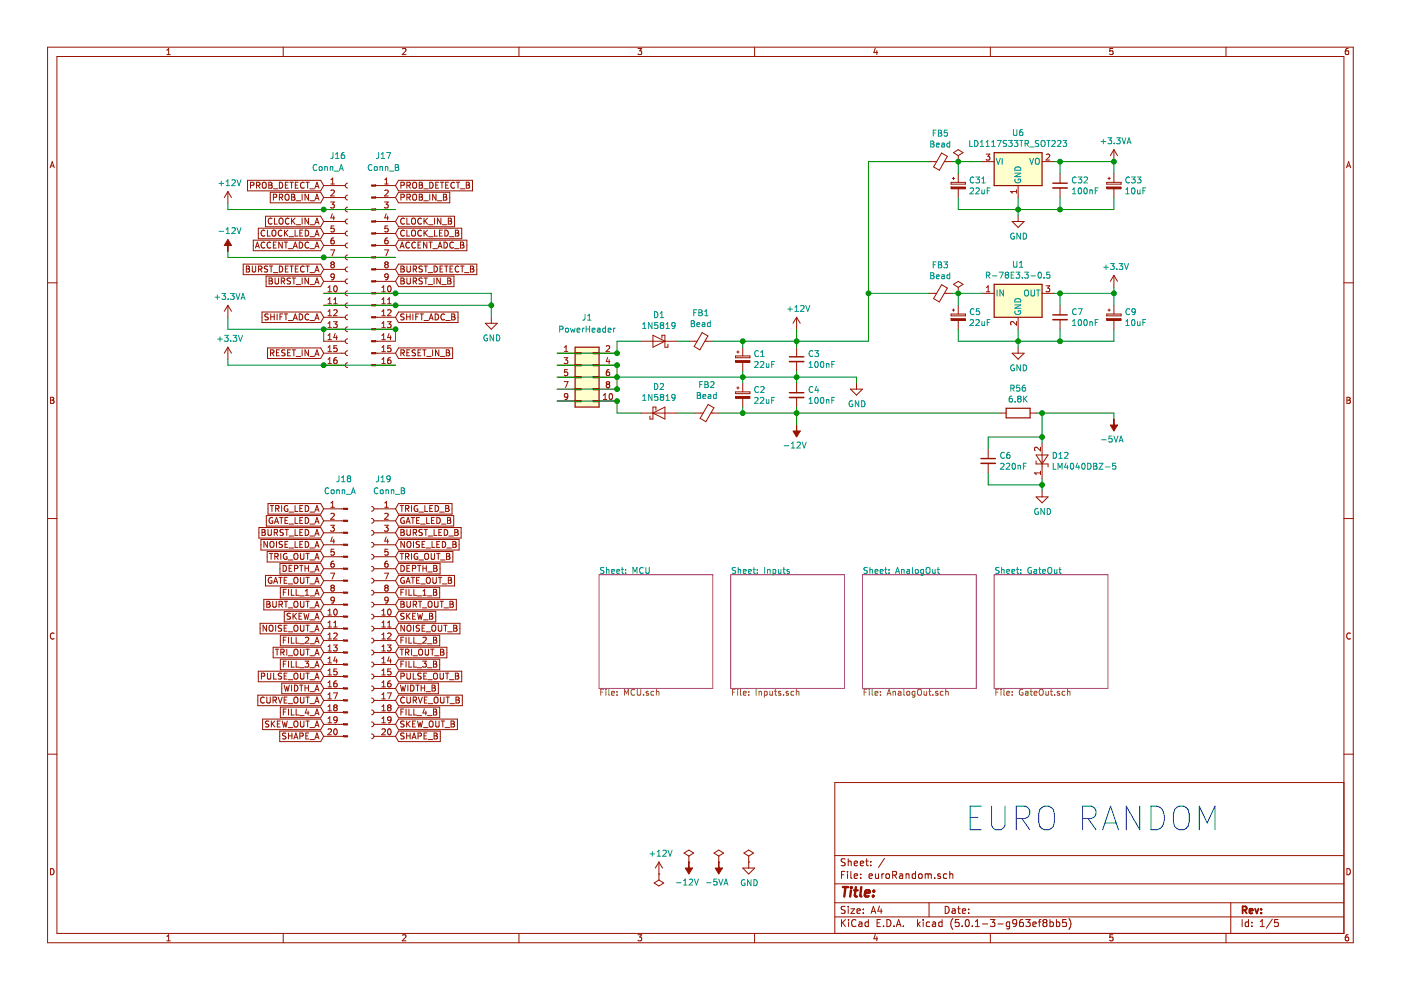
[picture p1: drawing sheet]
<svg xmlns="http://www.w3.org/2000/svg" width="297mm" height="210mm" viewBox="0 0 297 210" stroke-linecap="round" stroke-linejoin="round" font-family="sans-serif">
<g fill="#fffecd" stroke="#fffecd" stroke-width=".25">
<path d="M121.9 73.6h5.1v12.7h-5.1z" fill-rule="evenodd"/>
<path d="M210.8 60.3h10.1v7h-10.1z" fill-rule="evenodd"/>
<path d="M210.8 32.4h10.1v6.9h-10.1z" fill-rule="evenodd"/>
</g>
<g fill="none" stroke="#981200" stroke-width=".21">
<path d="M10.1 10h276.8v189.9h-276.8zM12.1 12h272.8v185.9h-272.8zM35.4 11.6h.7M35.4 10.6l.4-.3v1.3M60 10v2M85.3 10.4l.5-.1 .3 .3-.8 1h.8M110 10v2M135.3 10.3h.8l-.5 .5 .4 .1v.5l-.2 .2-.5-.2M160 10v2M185.6 10.2l-.3 .9h.8M185.9 10.7v.9M210 10v2"/>
<path d="M235.9 10.3h-.6v.6l.6-.1v.6l-.1 .2-.5-.2M259.9 10v2M285.9 10.3h-.4l-.2 .3-.1 .7 .3 .3 .4-.2v-.6h-.4l-.3 .2M10.6 35.6l.5-1.3 .4 1.3M10.7 35.2h.7M52.5 38.2h15.5l.6 1.1-.6 1.2h-15.5zM53.1 39.3l.7-.1v-.4l-.7-.2v1.3M54.4 39.3l.7-.1v-.4l-.7-.2v1.3M54.7 39.3l.4 .6M55.7 38.8l.2-.2a.44 .44 0 0 1 .5 .5v.6l-.5 .2-.2-.2zM57 38.6l.6 .2v.3l-.2 .1 .3 .3-.1 .4h-.6zM57 39.2h.4"/>
<path d="M59.2 38.6a.64 .64 0 0 1 .7 .7 .64 .64 0 0 1-.7 .6zM60.5 39.2h.4M61.1 38.6h-.6v1.3h.6M61.5 38.6h.7M61.8 38.6v1.3M62.6 39.2h.4M63.2 38.6h-.6v1.3h.6M64.5 38.8a.56 .56 0 0 0-.8 .5 .56 .56 0 0 0 .8 .5M64.8 38.6h.8M65.2 38.6v1.3M66.8 39.9l.4-1.3 .4 1.3M66.9 39.6h.6"/>
<path d="M68.6 39.3h4.6M70.1 38.1l.4-.4v1.3M70.1 39h.8M73.7 38.8a.51 .51 0 0 0-.5 .5 .51 .51 0 0 0 .5 .6M79.6 39.3h4.3M81.6 39h.7M81.6 38.1l.4-.4v1.3M84.5 38.2h15.7v2.3h-15.7l-.6-1.2zM85 39.3l.7-.1v-.4l-.7-.2v1.3M86.3 39.3l.7-.1v-.4l-.7-.2v1.3M86.6 39.3l.4 .6M87.5 38.8l.3-.2a.44 .44 0 0 1 .5 .5v.6l-.5 .2-.3-.2z"/>
<path d="M88.9 38.6l.6 .2v.3l-.2 .1 .3 .3-.1 .4h-.6zM88.9 39.2h.4M91.1 38.6a.64 .64 0 0 1 .7 .7 .64 .64 0 0 1-.7 .6zM92.4 39.2h.4M93 38.6h-.6v1.3h.6M93.4 38.6h.7M93.7 38.6v1.3M94.5 39.2h.4M95.1 38.6h-.6v1.3h.6M96.4 38.8a.56 .56 0 0 0-.8 .5 .56 .56 0 0 0 .8 .5M96.7 38.6h.8M97.1 38.6v1.3"/>
<path d="M98.9 38.6h.4l.2 .3-.2 .3 .3 .3-.3 .4h-.4zM98.9 39.2h.4M196.8 34.3h1.8M199.6 32.4l1.3 .8-1.7 2.9-1.3-.7zM200.3 34.3h1.6M201.6 38.7h3.1v.3h-3.1zM201.9 37.8h.5M202.2 37.6v.5M202.2 32.4l1-.7 1 .7-1 .6zM203.2 34.3h.1M203.2 33v1.3M203.2 36.8v1.9"/>
<path d="M208.2 34.3h2.6M209.1 32.7h.8l-.5 .5 .4 .1 .1 .4-.3 .2-.5-.1M215.9 39.3v2.6M220.9 34.3h2.6M221.8 32.8l.5-.1 .3 .3-.8 .9h.8M224.7 36.8v2M224.7 39.9v2M234.6 38.7h3.1v.3h-3.1zM234.9 37.8h.5M235.2 37.6v.5M236.2 31.7v2.6M236.2 36.8v1.9"/>
<path d="M236.2 31.7l-.8 1.3M236.2 31.7l.7 1.3M285.5 35.6l.4-1.3 .5 1.3M285.6 35.2h.6M10.1 60h2M48.3 40.6v2.6M48.3 40.6l-.7 1.3M48.3 40.6l.8 1.3M51.6 56h16.4l.6 1.1-.6 1.1h-16.4zM52.2 56.4h.4l.3 .3-.3 .3 .3 .2-.2 .5h-.5zM52.2 57h.4M53.5 56.4v1l.2 .3h.3l.2-.3v-1"/>
<path d="M53.7 50.9h14.3l.6 1.1-.6 1.2h-14.3zM54.2 52.6l.4-1.3 .4 1.3M54.3 52.2h.6M54.8 48.4h13.2l.6 1.1-.6 1.1h-13.2zM54.8 57.1l.6-.1 .2-.2-.1-.3-.7-.1v1.3M55.1 57.1l.5 .6M56.1 48.9a.56 .56 0 0 0-.8 .5 .56 .56 0 0 0 .8 .5M56.1 51.5a.56 .56 0 0 0-.8 .5 .56 .56 0 0 0 .8 .5M56.3 45.8h11.7l.6 1.2-.6 1.1h-11.7zM56.4 58.5h11.6l.6 1.2-.6 1.1h-11.6zM56.7 48.8v1.3h.6M56.7 56.5l-.4-.1-.2 .1v.5l.6 .2v.2l-.2 .3-.5-.1"/>
<path d="M57.1 58.9l.6 .2v.2l-.2 .3 .3 .2-.1 .4h-.6zM57.1 59.6h.4M57.1 56.4h.7M57.3 40.8h10.7l.6 1.1-.6 1.1h-10.7zM57.4 51.5a.56 .56 0 0 0-.8 .5 .56 .56 0 0 0 .8 .5M57.5 56.4v1.3M57.7 46.4a.58 .58 0 0 0-.8 .5 .58 .58 0 0 0 .7 .6l.1-.1M57.7 49l.3-.2a.44 .44 0 0 1 .5 .4l-.1 .7-.4 .2-.3-.2zM58 40h.9M58 41.8h.6v-.5l-.6-.1v1.2M58 57.8h.9M58 51.9h.4"/>
<path d="M58.2 46.3v1.2h.6M58.3 58.9v1.1l.3 .2h.3l.2-.2v-1.1M58.6 51.3h-.6v1.3h.6M59.2 46.4l.3-.1a.45 .45 0 0 1 .5 .4l-.2 .8h-.4a.92 .92 0 0 1-.2-1.1zM59.2 41.8h.6l.1-.5-.7-.1v1.2M59.2 56.4a.64 .64 0 0 1 .7 .6 .64 .64 0 0 1-.7 .7zM59.5 41.8l.4 .6M59.6 59.6l.7-.1v-.4l-.7-.2v1.3M59.8 48.9a.56 .56 0 0 0-.8 .5 .56 .56 0 0 0 .8 .5M59.8 51.3v1.3l-.7-1.3v1.3M59.9 59.6l.5 .6M60.2 51.3h.8"/>
<path d="M60.3 48.8v1.3M60.5 49.3l.5 .8M60.5 41.4l.2-.2a.45 .45 0 0 1 .6 .4l-.2 .8h-.5a.92 .92 0 0 1-.1-1zM60.5 57h.4M60.6 51.3v1.3M61 48.8l-.7 .7M61.1 56.4h-.6v1.3h.6M61.1 52.7h1M61.3 50.2h1M61.3 46.4a.58 .58 0 0 0-.8 .5 .58 .58 0 0 0 .7 .6l.1-.1M61.5 56.4h.7M61.6 59l-.5-.1-.2 .2v.3l.6 .3 .1 .3-.3 .2h-.4"/>
<path d="M61.8 41.2l.6 .1 .1 .2-.2 .3 .3 .2-.2 .4h-.6zM61.8 46.3v1.2M61.8 56.4v1.3M61.8 41.8h.5M61.9 58.9h.8M62 46.8l.6 .7M62.2 52.6l.4-1.3 .4 1.3M62.3 58.9v1.3M62.3 52.2h.6M62.6 48.8v1.3h.6M62.6 46.3l-.8 .7M62.6 57h.4"/>
<path d="M62.8 47.6h1M62.8 42.6h1M63.2 56.4h-.6v1.3h.6M63.4 51.3a.64 .64 0 0 1 .8 .7 .64 .64 0 0 1-.8 .6zM63.6 49.4h.4M64.1 41.2v1.2M64.1 46.3v1.2M64.1 58.9v1.3M64.2 48.8h-.6v1.3h.6M64.5 56.5a.56 .56 0 0 0-.8 .5 .56 .56 0 0 0 .8 .5M64.7 48.8a.64 .64 0 0 1 .8 .6 .64 .64 0 0 1-.8 .7zM64.8 56.4h.8"/>
<path d="M65.2 56.4v1.3M65.4 41.2v1.2l-.7-1.2v1.2M65.4 46.3v1.2l-.7-1.2v1.2M65.4 58.9v1.3l-.7-1.3v1.3M65.5 51.5a.56 .56 0 0 0-.8 .5 .56 .56 0 0 0 .8 .5M65.7 50.2h1M65.7 47.6h1M65.7 40h1M65.7 42.6h1M65.7 57.8h1M65.7 52.7h1M66.8 50.1l.4-1.3 .4 1.3"/>
<path d="M66.8 47.5l.4-1.2 .4 1.2M66.8 42.4l.4-1.2 .4 1.2M66.8 57.7l.4-1.3 .4 1.3M66.8 52.6l.4-1.3 .4 1.3M66.9 49.7h.6M66.9 47.2h.6M66.9 42.1h.6M66.9 57.3h.6M66.9 59.9h.6M66.9 52.2h.6M68.6 47h4.6M68.6 59.7h4.6"/>
<path d="M68.6 57.1h4.6M68.6 54.6h4.6M68.6 52h4.6M68.6 49.5h4.6M68.6 44.4h4.6M68.6 41.9h4.6M70.1 42.8h.8l-.4 .5 .3 .1 .1 .5-.3 .2-.5-.1M70.1 53h.8l-.5 1.2M70.1 40.4l.5-.1 .3 .3-.8 1h.8M70.4 56.1l-.3-.3 .3-.3h.2l.3 .3-.3 .3M70.4 56.1l-.3 .2v.3l.3 .2 .4-.1 .1-.1v-.3l-.3-.2M70.4 56.1h.2"/>
<path d="M70.5 45.3l-.4 .9h.8M70.8 45.8v.8M70.8 50.4h-.3a.79 .79 0 0 0-.1 1.3h.4l.1-.5-.3-.3h-.2l-.3 .3M70.8 47.9h-.6l-.1 .6 .5-.1 .3 .2v.3l-.3 .3-.5-.2M70.9 58.6l-.3 .2h-.3l-.2-.2 .1-.4 .4-.1 .3 .2-.2 .9-.4 .1M73.7 59.1a.51 .51 0 0 0-.5 .6 .51 .51 0 0 0 .5 .5M73.7 56.6a.51 .51 0 0 0-.5 .5 .51 .51 0 0 0 .5 .5M73.7 54.1a.51 .51 0 0 0-.5 .5 .51 .51 0 0 0 .5 .5M73.7 51.5a.51 .51 0 0 0-.5 .5 .51 .51 0 0 0 .5 .5M73.7 49a.51 .51 0 0 0-.5 .5 .51 .51 0 0 0 .5 .5M73.7 46.5a.51 .51 0 0 0-.5 .5 .51 .51 0 0 0 .5 .5M73.7 43.9a.51 .51 0 0 0-.5 .5 .51 .51 0 0 0 .5 .5"/>
<path d="M73.7 41.4a.51 .51 0 0 0-.5 .5 .51 .51 0 0 0 .5 .5M79.6 47h4.3M79.6 59.7h4.3M79.6 57.1h4.3M79.6 54.6h4.3M79.6 52h4.3M79.6 49.5h4.3M79.6 44.4h4.3M79.6 41.9h4.3M81.5 42.8h.8l-.4 .5 .3 .1 .1 .5-.2 .2-.6-.1M81.5 53h.9l-.6 1.2M81.6 40.4l.5-.1 .2 .3-.8 1h.8"/>
<path d="M81.8 56.1l-.2-.3 .2-.3h.3l.2 .3-.2 .3M81.8 56.1h.3M81.8 56.1l-.2 .2v.3l.2 .2 .4-.1 .1-.1v-.3l-.2-.2M81.9 45.3l-.3 .9h.8M82.2 50.4h-.2a.79 .79 0 0 0-.2 1.3h.4l.1-.5-.2-.3h-.3l-.2 .3M82.2 45.8v.8M82.2 47.9h-.6v.6l.5-.1 .2 .2v.3l-.2 .3-.5-.2M82.3 58.6l-.2 .2h-.4l-.1-.2v-.4l.5-.1 .2 .2-.2 .9-.4 .1M84.5 48.4h13.4v2.2h-13.4l-.6-1.1zM84.5 50.9h14.5v2.3h-14.5l-.6-1.2zM84.5 45.8h11.9v2.3h-11.9l-.6-1.1zM84.5 40.8h10.9v2.2h-10.9l-.6-1.1z"/>
<path d="M84.5 56h16.6v2.2h-16.6l-.6-1.1zM84.5 58.5h11.7v2.3h-11.7l-.6-1.1zM84.8 52.6l.5-1.3 .4 1.3M84.9 52.2h.7M85 56.4h.4l.3 .3-.3 .3 .3 .2-.1 .4-.6 .1zM85 58.9h.4l.3 .3-.3 .4 .3 .2-.1 .4h-.6zM85 41.8l.7-.1v-.4l-.7-.1v1.2M85 57h.4M85 59.6h.4M85.7 48.9a.56 .56 0 0 0-.8 .5 .56 .56 0 0 0 .8 .5M85.7 46.4a.56 .56 0 0 0-.8 .5 .56 .56 0 0 0 .8 .5M86.3 48.8v1.3h.6"/>
<path d="M86.3 56.4v1l.2 .3 .4-.1 .1-.2v-1M86.3 58.9v1.1l.2 .2h.4l.1-.2v-1.1M86.3 46.3v1.2h.6M86.3 41.8l.7-.1v-.4l-.7-.1v1.2M86.6 41.8l.4 .6M86.8 51.5a.58 .58 0 0 0-.8 .4 .58 .58 0 0 0 .8 .6M87.3 49l.2-.2a.45 .45 0 0 1 .6 .4l-.1 .7-.5 .2-.2-.2zM87.3 46.4l.2-.1a.45 .45 0 0 1 .6 .4l-.1 .6-.5 .2-.2-.2zM87.5 41.4l.3-.2a.44 .44 0 0 1 .5 .4v.7l-.5 .1-.3-.1zM87.6 57.1l.6-.1 .1-.5-.7-.1v1.3M87.6 59.6h.6l.1-.5-.7-.2v1.3M87.9 57.1l.4 .6"/>
<path d="M87.9 59.6l.4 .6M88.1 51.5a.58 .58 0 0 0-.8 .4 .58 .58 0 0 0 .7 .6h.1M88.6 51.9h.5M88.9 41.2l.6 .1v.4l-.2 .1 .3 .2-.1 .4h-.6zM88.9 41.8h.4M89.2 51.3h-.6v1.3h.6M89.4 48.9a.58 .58 0 0 0-.8 .5 .58 .58 0 0 0 .7 .6l.1-.1M89.4 46.4a.58 .58 0 0 0-.8 .5 .58 .58 0 0 0 .7 .6l.1-.1M89.5 59l-.4-.1-.3 .3 .1 .3 .6 .2v.4l-.7 .1M89.5 56.5l-.4-.1-.3 .3 .1 .3 .6 .2v.3l-.7 .1M89.8 40h1M89.8 42.6h1"/>
<path d="M89.9 46.3v1.2M89.9 48.8v1.3M89.9 56.4h.7M89.9 58.9h.7M90.1 46.8l.5 .7M90.1 49.3l.5 .8M90.3 56.4v1.3M90.3 58.9v1.3M90.5 51.3v1.3l-.7-1.3v1.3M90.6 46.3l-.7 .7M90.6 48.8l-.7 .7M90.8 57.8h.9"/>
<path d="M90.9 50.2h.9M90.9 47.6h.9M90.9 51.3h.8M91.1 41.2v1.2M91.3 51.3v1.3M91.8 52.7h.9M92 56.4a.64 .64 0 0 1 .7 .6 .64 .64 0 0 1-.7 .7zM92 58.9v1.3M92.1 48.8v1.3h.6M92.1 46.3v1.2M92.4 41.2v1.2l-.7-1.2v1.2M92.7 42.6h1"/>
<path d="M92.9 52.6l.4-1.3 .4 1.3M93 52.2h.6M93.2 49.4h.4M93.3 57h.4M93.4 58.9v1.3l-.8-1.3v1.3M93.5 46.3v1.2l-.8-1.2v1.2M93.8 48.8h-.6v1.3h.6M93.8 47.6h.9M93.9 56.4h-.6v1.3h.6M94 41.2l.6 .1 .1 .2-.3 .3 .3 .2-.1 .4h-.6zM94 41.8h.4M94.1 51.3a.64 .64 0 0 1 .8 .7 .64 .64 0 0 1-.8 .6z"/>
<path d="M94.3 56.4h.7M94.3 48.8a.64 .64 0 0 1 .8 .6 .64 .64 0 0 1-.8 .7zM94.6 56.4v1.3M94.9 58.9l.6 .2 .1 .2-.2 .3 .2 .2-.1 .4h-.6zM94.9 59.6h.5M95.1 46.3h.4l.2 .2-.2 .4 .3 .2-.3 .4h-.4zM95.1 46.9h.4M95.3 50.2h.9M95.4 57h.4M96 56.4h-.6v1.3h.6M96.1 51.5a.56 .56 0 0 0-.7 0 .56 .56 0 0 0 0 .8l.4 .3 .3-.1M96.4 52.7h.9"/>
<path d="M96.6 48.8l.6 .1v.2l-.2 .3 .3 .2-.1 .4-.6 .1zM96.6 49.4h.4M97.3 56.5a.58 .58 0 0 0-.8 .5 .58 .58 0 0 0 .7 .6l.1-.1M97.6 40h1M97.6 56.4h.8M97.6 51.3l.7 .2v.2l-.2 .2 .3 .3-.1 .3-.7 .1zM97.6 51.9h.5M98 56.4v1.3M98.5 57.8h.9M99.7 56.4h.5l.2 .3-.2 .3 .3 .2-.1 .4-.7 .1zM99.7 57h.5M203.2 40v1.9"/>
<path d="M214.6 47h2.5l-1.2 1.2zM215.5 40.2v.8M215.5 40.6h-1.2l.3 .4M215.9 45.7v1.3M236.2 58.4l-.8 1.3M236.2 40v1.9M236.2 58.4v2.5M236.2 58.4l.7 1.3M284.9 60h2M48.3 64.7l-.7 1.3M48.3 64.7v2.6M48.3 73.6v2.6"/>
<path d="M48.3 64.7l.8 1.3M48.3 73.6l-.7 1.3M48.3 73.6l.8 1.3M55.6 66.2h12.4l.6 1.1-.6 1.1h-12.4zM56.7 73.8h11.3l.6 1.1-.6 1.1h-11.3zM56.9 66.6h-.5l-.3 .2 .2 .3 .5 .2v.4l-.7 .1M57.4 74.8h.6l.1-.2-.1-.3-.6-.1v1.2M57.4 67.2h.7M57.4 66.6v1.2M57.7 74.8l.4 .6M58.1 66.6v1.2M58.6 74.8h.5"/>
<path d="M58.8 66.6v1.2M59.2 74.2h-.6v1.2h.6M59.4 67.2h.4M59.9 66.6h-.5v1.2M60.2 66.6h.8M60.4 74.3l-.5-.1-.1 .1v.4l.5 .2 .1 .3-.2 .2h-.5M60.6 66.6v1.2M61 74.8h.4M61.1 68h1M61.6 74.2h-.6v1.2h.6M61.9 74.2h.8M62.2 67.8l.4-1.2 .4 1.2"/>
<path d="M62.3 74.2v1.2M62.3 67.5h.6M62.8 75.6h1M62.8 60.3h1M63.4 66.6a.64 .64 0 0 1 .8 .6 .64 .64 0 0 1-.8 .6zM64.1 74.2v1.2M65.4 74.2v1.2l-.7-1.2v1.2M65.5 66.7a.56 .56 0 0 0-.8 .5 .56 .56 0 0 0 .8 .5M65.7 75.6h1M65.7 60.3h1M65.7 68h1M66.8 75.4l.4-1.2 .4 1.2"/>
<path d="M66.8 60.2l.4-1.3 .4 1.3M66.8 67.8l.4-1.2 .4 1.2M66.9 75.1h.6M66.9 67.5h.6M68.6 74.9h4.6M68.6 77.4h4.6M68.6 72.3h4.6M68.6 62.2h4.6M68.6 69.8h4.6M68.6 67.3h4.6M68.6 64.7h4.6M69.5 74.6h.8"/>
<path d="M69.5 77.1h.8M69.5 61.9h.8M69.5 66.9h.8M69.5 61l.4-.4v1.3M69.5 63.5l.4-.4v1.3M69.5 66l.4-.3v1.2M69.5 68.6l.4-.4v1.3M69.5 71.1l.4-.4v1.3M69.5 73.6l.4-.3v1.3M69.5 76.2l.4-.4v1.3M69.5 64.4h.8M69.5 69.5h.8"/>
<path d="M69.5 72h.8M70.7 68.2h.8l-.4 .5 .3 .1 .1 .5-.3 .2-.5-.1M70.8 65.8l.4-.1 .3 .3-.8 .9h.8M70.8 64.4h.7M70.8 63.5l.3-.4v1.3M70.9 60.7l.2-.1a.67 .67 0 0 1 .4 .6 .67 .67 0 0 1-.4 .7l-.3-.5zM71.1 70.7l-.3 .9h.7M71.4 75.8l-.5 .2-.1 .4v.6h.6l.1-.1-.1-.5-.4-.1-.2 .3M71.4 71.2v.8M71.4 73.3h-.6v.6l.4-.1 .3 .2v.3l-.3 .3-.4-.2M73.7 76.9a.51 .51 0 0 0-.5 .5 .51 .51 0 0 0 .5 .5M73.7 74.4a.51 .51 0 0 0-.5 .5 .51 .51 0 0 0 .5 .5"/>
<path d="M73.7 71.8a.51 .51 0 0 0-.5 .5 .51 .51 0 0 0 .5 .6M73.7 69.3a.51 .51 0 0 0-.5 .5 .51 .51 0 0 0 .5 .5M73.7 66.8a.51 .51 0 0 0-.5 .5 .51 .51 0 0 0 .5 .5M73.7 64.2a.51 .51 0 0 0-.5 .5 .51 .51 0 0 0 .5 .5M73.7 61.7a.51 .51 0 0 0-.5 .5 .51 .51 0 0 0 .5 .5M79.6 74.9h4.3M79.6 77.4h4.3M79.6 72.3h4.3M79.6 62.2h4.3M79.6 69.8h4.3M79.6 67.3h4.3M79.6 64.7h4.3"/>
<path d="M81 74.6h.7M81 77.1h.7M81 61.9h.7M81 66.9h.7M81 64.4h.7M81 69.5h.7M81 72h.7M81 61l.3-.4v1.3M81 63.5l.3-.4v1.3M81 66l.3-.3v1.2M81 68.6l.3-.4v1.3M81 71.1l.3-.4v1.3"/>
<path d="M81 73.6l.3-.3v1.3M81 76.2l.3-.4v1.3M82.1 68.2h.8l-.4 .5 .3 .1 .1 .5-.2 .2-.6-.1M82.2 65.8l.5-.1 .2 .3-.8 .9h.8M82.2 64.4h.7M82.2 63.5l.3-.4v1.3M82.3 60.7l.2-.1a.67 .67 0 0 1 .4 .6 .67 .67 0 0 1-.4 .7l-.3-.5zM82.5 70.7l-.3 .9h.8M82.8 75.8l-.4 .2-.2 .4v.6h.6l.1-.1-.1-.5-.4-.1-.2 .3M82.8 71.2v.8M82.8 73.3h-.6v.6l.5-.1 .2 .2v.3l-.2 .3-.5-.2M84.5 73.8h11.5v2.2h-11.5l-.6-1.1z"/>
<path d="M84.5 66.2h12.6v2.2h-12.6l-.6-1.1zM85 74.8l.7-.1v-.4l-.7-.1v1.2M85.3 74.8l.4 .6M85.7 66.6h-.5l-.2 .1v.3l.6 .3 .1 .3-.3 .2h-.5M86.2 66.6v1.2M86.2 67.2h.8M86.3 74.8h.4M86.9 74.2h-.6v1.2h.6M87 66.6v1.2M87.5 66.6v1.2M88.1 74.3l-.5-.1-.2 .1 .1 .4 .5 .2 .1 .3-.3 .2h-.4M88.1 67.2h.5"/>
<path d="M88.6 74.8h.5M88.8 66.6h-.7v1.2M89.1 66.6h.7M89.2 74.2h-.6v1.2h.6M89.4 66.6v1.2M89.6 74.2h.7M89.9 68h1M90 74.2v1.2M90.5 75.6h.9M90.8 60.3h.9M91 67.8l.4-1.2 .4 1.2M91.1 67.5h.6"/>
<path d="M91.7 74.2v1.2M92.3 66.6a.64 .64 0 0 1 .7 .6 .64 .64 0 0 1-.7 .6zM93 74.2v1.2l-.7-1.2v1.2M93.4 75.6h.9M93.7 60.3h.9M94.3 66.7a.58 .58 0 0 0-.8 .5 .58 .58 0 0 0 .7 .6l.1-.1M94.5 68h1M94.6 74.2l.6 .1 .1 .2-.2 .3 .3 .2-.2 .4h-.6zM94.6 74.8h.5M95.8 66.6l.6 .1v.2l-.2 .3 .3 .2-.1 .4h-.6zM95.8 67.2h.4M102.9 68.5h2.5l-1.2 1.3z"/>
<path d="M104.2 67.3v1.2M118.1 74.9h3.8M118.1 77.4h3.8M118.1 80h3.8M119.6 75.8h.8l-.4 .5 .3 .1 .1 .5-.3 .2-.5-.1M119.7 74.6h.7M119.7 73.6l.3-.3v1.3M120.3 78.4h-.6v.6l.4-.2 .3 .3v.3l-.3 .2-.4-.1M121.9 74.8h1.3v.2h-1.3zM121.9 77.3h1.3v.3h-1.3zM121.9 79.8h1.3v.3h-1.3zM125.7 79.8h1.3v.3h-1.3z"/>
<path d="M125.7 77.3h1.3v.3h-1.3zM125.7 74.8h1.3v.2h-1.3zM127 74.9h3.8M127 77.4h3.8M127 80h3.8M128.5 73.4l.5-.1 .3 .3-.8 1h.8M128.8 75.8l-.3 .9h.8M129.1 76.3v.8M129.1 78.4h-.2a.79 .79 0 0 0-.1 1.2h.3l.2-.5-.3-.3h-.2l-.3 .3M135.9 72.3h7.6M138.4 71.1l2.6 1.2-2.6 1.3zM140.3 71.7v-.6h.7v2.5h.6v-.6"/>
<path d="M146.1 72.3h1.7M148.9 70.5l1.2 .7-1.7 3-1.2-.7zM149.5 72.3h1.6M156 75.5h3v.4h-3zM156.2 74.6h.5M156.5 74.4v.5M157.5 73.6v1.9M157.5 76.8v1.9M168.9 67.3v2.5M168.9 73.6v2M168.9 76.7v2M168.9 67.3l-.8 1.2"/>
<path d="M168.9 67.3l.8 1.2M196.8 62.2h1.8M199.6 60.4l1.3 .7-1.7 2.9-1.3-.7zM200.3 62.2h1.6M201.6 66.6h3.1v.4h-3.1zM201.9 65.7h.5M202.2 65.5v.5M202.2 60.3l1-.6 1 .6-1 .6zM203.2 62.2h.1M203.2 60.9v1.3M203.2 64.7v1.9M203.2 68v1.8"/>
<path d="M208.2 62.2h2.6M209.1 61.9h.8M209.1 61l.4-.4v1.3M214.6 74.9h2.5l-1.2 1.3zM215.5 68.2v.7l-.9-.7-.3 .2 .1 .5M215.9 67.3v2.5M215.9 73.6v1.3M220.9 62.2h2.6M221.8 60.6h.8l-.5 .5 .4 .1 .1 .4-.3 .3-.5-.2M224.7 64.7v2.1M224.7 67.8v2M234.6 66.6h3.1v.4h-3.1z"/>
<path d="M234.9 65.7h.5M235.2 65.5v.5M236.2 64.7v1.9M236.2 68v1.8M10.7 84.2h.5l.2 .3-.2 .3 .3 .3-.3 .4h-.5zM10.7 84.8h.5M118.1 85h3.8M118.1 82.5h3.8M119.6 80.9h.8l-.5 1.3M120.4 84l-.3 .2h-.3l-.1-.2v-.4l.4-.2 .3 .3-.2 .9-.4 .1M121.9 82.4h1.3v.2h-1.3zM121.9 84.9h1.3v.3h-1.3z"/>
<path d="M125.7 84.9h1.3v.3h-1.3zM125.7 82.4h1.3v.2h-1.3zM127 85h3.8M127 82.5h3.8M127.9 84.7h.8M127.9 83.8l.4-.4v1.3M128.8 81.5l-.3-.3 .3-.3h.2l.3 .3-.3 .3M128.8 81.5l-.3 .2v.2l.3 .3 .3-.1 .2-.2v-.2l-.3-.2M128.8 81.5h.2M129.3 83.6l.2-.2a.67 .67 0 0 1 .4 .7 .67 .67 0 0 1-.4 .6l-.4-.5zM135.9 87.6h7.6M138.4 87.6l2.6-1.3v2.5z"/>
<path d="M139.1 86.9v-.6h-.7v2.5h-.6v-.6M147.3 87.6h1.8M150.1 85.8l1.3 .7-1.7 2.9-1.3-.7zM150.7 87.6h1.7M156 83.1h3v.4h-3zM156.2 82.2h.5M156.5 82v.5M157.5 81.2v1.9M157.5 84.5v1.8M168.9 81.2v2.1M168.9 84.3v2M180.3 82.5h2.6l-1.3 1.3z"/>
<path d="M181.6 81.2v1.3M209.5 95.2v2M209.5 98.2v2.1M212.1 87.6h1.2M218.4 87.6h1.3M219.7 96.5h2.5l-1.3 1.9zM219.7 97.7v.7h2.5v.6M220.6 94.8v.8l-.9-.8-.4 .3 .2 .5M220.6 99.9v.7M220.9 93.9v7.6M285.6 84.2h.4l.3 .3-.3 .3 .3 .3-.2 .4h-.5zM285.6 84.8h.4"/>
<path d="M10.1 109.9h2M54.9 111.8h13.1l.6 1.2-.6 1.1h-13.1zM55.3 114.4h12.7l.6 1.1-.6 1.1h-12.7zM55.6 112.3h.4l.2 .2-.2 .4 .3 .2-.3 .4h-.4zM55.6 112.9h.4M56.5 109.3h11.5l.6 1.1-.6 1.1h-11.5zM56.6 116.9h11.4l.6 1.1-.6 1.2h-11.4zM56.7 114.8v1.3l-.7-1.3v1.3M56.8 112.3v1l.3 .2h.2l.2-.2v-1M56.8 106.8h11.2l.6 1.1-.6 1.1h-11.2zM57.1 117.3h.7M57.3 115l.2-.2 .4 .1a.78 .78 0 0 1-.1 1.2l-.5-.2z"/>
<path d="M57.3 107.2h.7M57.5 117.3v1.3M57.7 107.2v1.2M57.8 109.8a.57 .57 0 0 0-.8 .6 .57 .57 0 0 0 .8 .5v-.4h-.2M58.1 112.9h.7v-.5l-.7-.1v1.2M58.2 111l.4-1.3 .5 1.3M58.3 118l.6-.1v-.4l-.6-.2v1.3M58.3 110.6h.6M58.4 107.8h.7v-.5l-.7-.1v1.2M58.4 112.9l.5 .6M58.6 118l.4 .6M58.6 114.8v1.3"/>
<path d="M58.8 107.8l.4 .6M59.3 109.7h.7M59.4 119.5h8.6l.6 1.1-.6 1.1h-8.6zM59.5 117.3v1.3M59.6 109.7v1.3M59.7 107.2v1.2M59.9 114.9l-.5-.1-.2 .2 .1 .4 .5 .2v.3l-.6 .1M60 119.9a.64 .64 0 0 1 .7 .6 .64 .64 0 0 1-.7 .6zM60.1 112.3h-.5l-.2 .1 .1 .4 .5 .2 .1 .3-.3 .2h-.4M60.4 115.4h.5M60.4 110.3h.5M60.4 112.3h.8"/>
<path d="M60.8 117.4a.57 .57 0 0 0-.7 .6 .57 .57 0 0 0 .8 .5v-.4h-.3M60.8 112.3v1.2M61 107.3a.57 .57 0 0 0-.8 .5 .57 .57 0 0 0 .8 .5v-.4h-.2M61 109.7h-.6v1.3h.6M61 114.8h-.6v1.3h.6M61.1 118.7h1M61.3 108.6h1M61.3 116.2h1M61.3 111.1h1M61.3 113.7h1M61.9 119.9h-.6v1.2h.6M62.4 117.5l.2-.2 .4 .1a.78 .78 0 0 1-.1 1.2l-.5-.2z"/>
<path d="M62.6 107.2v1.2h.6M62.6 109.7v1.3h.6M62.6 112.3v1.2h.6M62.6 114.8v1.3h.6M63.5 119.9h.7M63.6 107.8h.4M63.6 115.4h.4M63.6 110.3h.4M63.6 112.9h.4M63.7 117.3v1.1l.3 .2h.3l.1-.2v-1.1M63.9 119.9v1.2M64.2 107.2h-.6v1.2h.6"/>
<path d="M64.2 109.7h-.6v1.3h.6M64.2 112.3h-.6v1.2h.6M64.2 114.8h-.6v1.3h.6M64.7 119.9v1.2M64.7 107.2a.64 .64 0 0 1 .8 .6 .64 .64 0 0 1-.8 .6zM64.7 109.7a.64 .64 0 0 1 .8 .7 .64 .64 0 0 1-.8 .6zM64.7 112.3a.64 .64 0 0 1 .8 .6 .64 .64 0 0 1-.8 .6zM64.7 114.8a.64 .64 0 0 1 .8 .6 .64 .64 0 0 1-.8 .7zM64.8 117.3h.8M65.2 117.3v1.3M65.4 119.9v1.2M65.7 118.7h1"/>
<path d="M65.7 108.6h1M65.7 116.2h1M65.7 111.1h1M65.7 113.7h1M66.8 118.6l.4-1.3 .4 1.3M66.8 108.4l.4-1.2 .4 1.2M66.8 116.1l.4-1.3 .4 1.3M66.8 111l.4-1.3 .4 1.3M66.8 113.5l.4-1.2 .4 1.2M66.9 118.2h.6M66.9 108.1h.6M66.9 115.7h.6"/>
<path d="M66.9 110.6h.6M66.9 113.2h.6M68.6 118h4.2M68.6 115.5h4.2M68.6 113h4.2M68.6 110.4h4.2M68.6 107.9h4.2M70.1 111.4h.8l-.4 .4 .3 .2 .1 .4-.3 .2-.5-.1M70.1 106.6l.4-.3v1.3M70.1 109l.5-.2 .3 .4-.8 .9h.8M70.1 107.6h.8M70.5 113.9l-.4 .8h.8"/>
<path d="M70.8 114.3v.9M70.8 119h-.3a.79 .79 0 0 0-.1 1.3l.4-.1 .1-.5-.3-.2h-.2l-.3 .2M70.8 116.4h-.6l-.1 .7 .5-.2 .3 .3v.3l-.3 .2-.5-.1M78.8 117.5a.51 .51 0 0 1 .5 .5 .51 .51 0 0 1-.5 .6M78.8 115a.51 .51 0 0 1 .5 .5 .51 .51 0 0 1-.5 .5M78.8 112.5a.51 .51 0 0 1 .5 .5 .51 .51 0 0 1-.5 .5M78.8 109.9a.51 .51 0 0 1 .5 .5 .51 .51 0 0 1-.5 .5M78.8 107.4a.51 .51 0 0 1 .5 .5 .51 .51 0 0 1-.5 .5M79.3 118h4.6M79.3 115.5h4.6M79.3 113h4.6M79.3 110.4h4.6"/>
<path d="M79.3 107.9h4.6M81.5 111.4h.8l-.4 .4 .3 .2 .1 .4-.2 .2-.6-.1M81.6 106.6l.4-.3v1.3M81.6 109l.5-.2 .2 .4-.8 .9h.8M81.6 107.6h.7M81.9 113.9l-.3 .8h.8M82.2 114.3v.9M82.2 119h-.2a.79 .79 0 0 0-.2 1.3l.4-.1 .1-.5-.2-.2h-.3l-.2 .2M82.2 116.4h-.6v.7l.5-.2 .2 .3v.3l-.2 .2-.5-.1M84.5 116.9h11.5v2.3h-11.5l-.6-1.2zM84.5 119.5h8.8v2.2h-8.8l-.6-1.1zM84.5 114.4h12.8v2.2h-12.8l-.6-1.1z"/>
<path d="M84.5 109.3h11.7v2.2h-11.7l-.6-1.1zM84.5 111.8h13.3v2.3h-13.3l-.6-1.1zM84.5 106.8h11.3v2.2h-11.3l-.6-1.1zM84.8 117.3h.8M84.8 107.2h.8M85 112.3h.4l.3 .2-.3 .4 .3 .2-.1 .4h-.6zM85 119.9a.64 .64 0 0 1 .7 .6 .64 .64 0 0 1-.7 .6zM85 112.9h.4M85.2 107.2v1.2M85.2 117.3v1.3M85.7 109.8a.57 .57 0 0 0-.8 .6 .57 .57 0 0 0 .8 .5v-.4h-.2M85.7 114.8v1.3l-.7-1.3v1.3"/>
<path d="M86 107.8l.6-.1v-.4l-.6-.1v1.2M86 118l.6-.1v-.4l-.6-.2v1.3M86.1 111l.4-1.3 .5 1.3M86.2 110.6h.6M86.3 112.3v1l.2 .2h.4l.1-.2v-1M86.3 118l.4 .6M86.3 107.8l.4 .6M86.3 115l.3-.2a.45 .45 0 0 1 .5 .4l-.1 .8h-.5a.92 .92 0 0 1-.2-1zM86.9 119.9h-.6v1.2h.6M87.2 109.7h.7M87.3 107.2v1.2M87.3 117.3v1.3"/>
<path d="M87.5 109.7v1.3M87.6 112.9h.6l.1-.5-.7-.1v1.2M87.7 114.8v1.3M87.9 112.9l.4 .6M88.3 110.3h.5M88.5 107.3a.59 .59 0 0 0-.7 .5 .59 .59 0 0 0 .7 .6l.1-.5h-.3M88.5 117.4a.59 .59 0 0 0-.7 .6 .59 .59 0 0 0 .7 .6l.1-.5h-.3M88.5 119.9h.7M88.8 118.7h1M88.8 108.6h1M88.9 119.9v1.2M88.9 114.9l-.4-.1-.2 .1v.5l.6 .2v.2l-.2 .3-.5-.1"/>
<path d="M88.9 109.7h-.6v1.3h.6M89.2 111.1h1M89.5 115.4h.4M89.5 112.3h-.4l-.3 .2 .1 .3 .6 .2v.4l-.7 .1M89.7 119.9v1.2M89.9 112.3h.7M90.1 117.5l.2-.2a.44 .44 0 0 1 .6 .5l-.1 .6-.5 .2-.2-.2zM90.1 114.8h-.6v1.3h.6M90.1 107.2v1.2h.6M90.3 112.3v1.2M90.3 116.2h1M90.4 119.9v1.2"/>
<path d="M90.5 109.7v1.3h.6M90.8 113.7h.9M91.1 107.8h.4M91.4 117.3v1.1l.3 .2h.3l.1-.2v-1.1M91.5 110.3h.4M91.6 114.8v1.3h.6M91.7 107.2h-.6v1.2h.6M92 119.9l.6 .1v.2l-.2 .3 .3 .2-.1 .4h-.6zM92 112.3v1.2h.6M92.1 109.7h-.6v1.3h.6M92.3 107.2a.64 .64 0 0 1 .7 .6 .64 .64 0 0 1-.7 .6zM92.6 117.3h.7"/>
<path d="M92.6 109.7a.64 .64 0 0 1 .8 .7 .64 .64 0 0 1-.8 .6zM92.6 115.4h.4M92.9 117.3v1.3M93 112.9h.5M93.2 114.8h-.6v1.3h.6M93.2 108.6h1M93.4 118.7h1M93.6 111.1h1M93.7 112.3h-.7v1.2h.7M93.8 114.8a.64 .64 0 0 1 .7 .6 .64 .64 0 0 1-.7 .7zM94.2 112.3a.64 .64 0 0 1 .7 .6 .64 .64 0 0 1-.7 .6zM94.5 107.2l.6 .1 .1 .2-.3 .3 .3 .2-.1 .4h-.6z"/>
<path d="M94.5 107.8h.4M94.7 117.3h.4l.3 .3-.3 .3 .3 .3-.1 .4h-.6zM94.7 117.9h.4M94.7 116.2h1M94.9 109.7h.4l.2 .3-.2 .3 .3 .3-.2 .4h-.5zM94.9 110.3h.4M95.2 113.7h.9M96 114.8l.6 .1v.4l-.2 .1 .3 .2-.1 .4-.6 .1zM96 115.4h.4M96.4 112.3h.5l.2 .2-.2 .4 .3 .2-.2 .4h-.6zM96.4 112.9h.5M219.7 105.4h2.5l-1.3 1.2z"/>
<path d="M220.6 100.3h-1.3l.4 .3M220.9 104.1v1.3M284.9 109.9h2M11.5 134.3a.58 .58 0 0 0-.8 .5 .58 .58 0 0 0 .8 .6M55.1 132.2h12.9l.6 1.1-.6 1.1h-12.9zM55.9 127.1h12.1l.6 1.1-.6 1.1h-12.1zM56.3 122h11.7l.6 1.1-.6 1.1h-11.7zM56.5 132.6v1.2l-.7-1.2v1.2M56.6 127.5l.6 .1v.2l-.2 .3 .3 .2-.1 .4-.6 .1zM56.6 128.1h.4M57.1 132.7l.3-.1a.44 .44 0 0 1 .5 .4l-.1 .7-.4 .1-.3-.1zM57.6 122.5a.59 .59 0 0 0-.7 .6 .59 .59 0 0 0 .7 .5l.1-.5h-.3"/>
<path d="M57.8 127.5v1l.3 .3 .3-.1 .2-.2v-1M57.9 137.2h10.1l.6 1.2-.6 1.1h-10.1zM58 123.7l.4-1.3 .5 1.3M58.1 123.3h.7M58.4 137.6h.7M58.4 132.6v1.2M58.8 137.6v1.3M59.1 122.4h.7M59.2 128.1l.6-.1v-.4l-.6-.1v1.3M59.4 124.5h8.6l.6 1.2-.6 1.1h-8.6zM59.4 134.7h8.6l.6 1.1-.6 1.1h-8.6zM59.4 139.8h8.6l.6 1.1-.6 1.1h-8.6z"/>
<path d="M59.5 122.4v1.3M59.5 128.1l.4 .7M59.5 138.3h.6l.1-.5-.7-.2v1.3M59.7 132.6h-.5l-.1 .1v.4l.5 .2 .1 .3-.2 .2h-.5M59.8 138.3l.4 .6M60.1 125.6h.4M60.1 135.7h.4M60.2 123h.5M60.2 127.5h.8M60.2 133.2h.5M60.3 129.6h7.7l.6 1.1-.6 1.2h-7.7zM60.6 127.5v1.3"/>
<path d="M60.7 124.9h-.6v1.3M60.7 135.1h-.6v1.3M60.8 137.6v1.3M60.9 122.4h-.7v1.3h.7M60.9 132.6h-.7v1.2h.7M61.1 139h1M61.1 123.8h1M61.1 128.9h1M61.1 134h1M61.2 124.9v1.3M61.2 135.1v1.3M61.3 120.5h.4"/>
<path d="M61.6 130.1l-.5-.1-.2 .2v.3l.6 .3 .1 .3-.3 .2-.4-.1M61.8 124.9v1.3h.6M61.8 135.1v1.3h.6M62.1 130v1.3M62.3 130.6l.6 .7M62.4 122.6l.2-.2 .4 .1a.78 .78 0 0 1-.1 1.2l-.5-.2zM62.4 127.7l.2-.2 .4 .1a.78 .78 0 0 1-.1 1.2l-.5-.2zM62.4 132.7l.2-.1h.4a.78 .78 0 0 1-.1 1.2l-.5-.1zM62.4 137.8l.2-.2 .4 .1a.78 .78 0 0 1-.1 1.2l-.5-.2zM62.4 120.5h.6l.2-.2-.1-.3-.7-.1v1.2M62.8 124.9v1.3h.6M62.8 135.1v1.3h.6"/>
<path d="M62.9 130l-.8 .8M63.4 130.6h.4M63.5 126.3h1M63.5 136.5h1M63.7 122.4v1.1l.3 .2 .3-.1 .1-.1v-1.1M63.7 127.5v1l.3 .3 .3-.1 .1-.2v-1M63.7 132.6v1l.3 .2h.3l.1-.2v-1M63.7 137.6v1.1l.3 .2h.3l.1-.2v-1.1M64 130h-.6v1.3h.6M64.4 130l.3 1.3 .3-.9 .2 .9 .3-1.3M64.7 120.5h.7M64.7 135.2l.5-.1 .3 .4-.8 .9h.8"/>
<path d="M64.7 126.2h.8M64.7 125.3l.4-.4v1.3M64.8 137.6h.8M64.8 122.4h.8M64.8 127.5h.8M64.8 132.6h.8M65.2 122.4v1.3M65.2 127.5v1.3M65.2 132.6v1.2M65.2 137.6v1.3M65.7 126.3h1M65.7 136.5h1"/>
<path d="M65.7 121.3h1M65.7 131.4h1M65.7 139h1M65.7 123.8h1M65.7 128.9h1M65.7 134h1M66.8 126.2l.4-1.3 .4 1.3M66.8 136.4l.4-1.3 .4 1.3M66.8 121.1l.4-1.2 .4 1.2M66.8 131.3l.4-1.3 .4 1.3M66.8 138.9l.4-1.3 .4 1.3M66.8 123.7l.4-1.3 .4 1.3"/>
<path d="M66.8 128.8l.4-1.3 .4 1.3M66.8 133.8l.4-1.2 .4 1.2M66.9 125.9h.6M66.9 136h.6M66.9 120.8h.6M66.9 130.9h.6M66.9 138.6h.6M66.9 123.3h.6M66.9 128.4h.6M66.9 133.5h.6M68.6 123.1h4.2M68.6 138.4h4.2"/>
<path d="M68.6 135.8h4.2M68.6 133.3h4.2M68.6 130.7h4.2M68.6 128.2h4.2M68.6 125.7h4.2M68.6 120.6h4.2M69.5 129.5l.4-.4v1.3M69.5 132l.4-.3v1.2M69.5 134.6l.4-.4v1.3M69.5 137.1l.4-.3v1.2M69.5 139.6l.4-.3v1.3M69.5 130.4h.8"/>
<path d="M69.5 132.9h.8M69.5 135.5h.8M69.5 138h.8M70.1 121.5h.8l-.5 1.3M70.4 124.6l-.3-.2 .3-.3h.2l.3 .2-.3 .3M70.4 124.6l-.3 .2v.3l.3 .2h.4l.1-.2v-.3l-.3-.2M70.4 124.6h.2M70.7 136.8h.8l-.4 .4 .3 .2 .1 .4-.3 .2-.5-.1M70.8 134.3l.4-.1 .3 .4-.8 .9h.8M70.8 132l.3-.3v1.2M70.8 132.9h.7M70.9 129.3l.2-.2a.67 .67 0 0 1 .4 .7 .67 .67 0 0 1-.4 .6l-.3-.5z"/>
<path d="M70.9 127.2l-.3 .2-.3-.1-.2-.1 .1-.5 .4-.1 .3 .3-.2 .8-.4 .2M71.1 139.2l-.3 .9h.7M71.4 139.7v.9M78.8 137.8a.51 .51 0 0 1 .5 .6 .51 .51 0 0 1-.5 .5M78.8 135.3a.51 .51 0 0 1 .5 .5 .51 .51 0 0 1-.5 .5M78.8 132.8a.51 .51 0 0 1 .5 .5 .51 .51 0 0 1-.5 .5M78.8 130.2a.51 .51 0 0 1 .5 .5 .51 .51 0 0 1-.5 .5M78.8 127.7a.51 .51 0 0 1 .5 .5 .51 .51 0 0 1-.5 .5M78.8 125.2a.51 .51 0 0 1 .5 .5 .51 .51 0 0 1-.5 .5M78.8 122.6a.51 .51 0 0 1 .5 .5 .51 .51 0 0 1-.5 .5M78.8 120.1a.51 .51 0 0 1 .5 .5 .51 .51 0 0 1-.5 .5M79.3 123.1h4.6"/>
<path d="M79.3 138.4h4.6M79.3 135.8h4.6M79.3 133.3h4.6M79.3 130.7h4.6M79.3 128.2h4.6M79.3 125.7h4.6M79.3 120.6h4.6M81 129.5l.3-.4v1.3M81 132l.3-.3v1.2M81 134.6l.3-.4v1.3M81 137.1l.3-.3v1.2M81 139.6l.3-.3v1.3"/>
<path d="M81 130.4h.7M81 132.9h.7M81 135.5h.7M81 138h.7M81.5 121.5h.9l-.6 1.3M81.8 124.6l-.2-.2 .2-.3h.3l.2 .2-.2 .3M81.8 124.6l-.2 .2v.3l.2 .2h.4l.1-.2v-.3l-.2-.2M81.8 124.6h.3M82.1 136.8h.8l-.4 .4 .3 .2 .1 .4-.2 .2-.6-.1M82.2 134.3l.5-.1 .2 .4-.8 .9h.8M82.2 132l.3-.3v1.2M82.2 132.9h.7"/>
<path d="M82.3 129.3l.2-.2a.67 .67 0 0 1 .4 .7 .67 .67 0 0 1-.4 .6l-.3-.5zM82.3 127.2l-.2 .2-.4-.1-.1-.1v-.5l.5-.1 .2 .3-.2 .8-.4 .2M82.5 139.2l-.3 .9h.8M82.8 139.7v.9M84.5 122h11.9v2.2h-11.9l-.6-1.1zM84.5 129.6h7.9v2.3h-7.9l-.6-1.2zM84.5 137.2h10.2v2.3h-10.2l-.6-1.1zM84.5 124.5h8.7v2.3h-8.7l-.6-1.1zM84.5 134.7h8.7v2.2h-8.7l-.6-1.1zM84.5 139.8h8.7v2.2h-8.7l-.6-1.1zM84.5 127.1h12.3v2.2h-12.3l-.6-1.1zM84.5 132.2h13v2.2h-13l-.6-1.1z"/>
<path d="M84.8 137.6h.8M85 127.5h.4l.3 .2-.3 .4 .3 .2-.1 .4-.6 .1zM85 125.6h.4M85 135.7h.4M85 128.1h.4M85.2 137.6v1.3M85.6 124.9h-.6v1.3M85.6 135.1h-.6v1.3M85.7 122.5a.57 .57 0 0 0-.8 .6 .57 .57 0 0 0 .8 .5v-.5h-.2M85.7 130.1l-.5-.1-.2 .2v.3l.6 .3 .1 .3-.3 .2-.5-.1M85.7 132.6v1.2l-.7-1.2v1.2M86 138.3l.6-.1v-.4l-.6-.2v1.3"/>
<path d="M86.1 124.9v1.3M86.1 135.1v1.3M86.1 123.7l.4-1.3 .5 1.3M86.2 130v1.3M86.2 123.3h.6M86.3 127.5v1l.2 .3 .4-.1 .1-.2v-1M86.3 120.5h.4M86.3 138.3l.4 .6M86.3 132.7l.3-.1a.45 .45 0 0 1 .5 .4l-.1 .8h-.5a.92 .92 0 0 1-.2-1.1zM86.4 130.6l.6 .7M86.7 124.9v1.3h.6M86.7 135.1v1.3h.6"/>
<path d="M87 130l-.8 .8M87.2 122.4h.7M87.3 137.6v1.3M87.4 120.5l.7-.1v-.4l-.7-.1v1.2M87.5 130.6h.4M87.5 122.4v1.3M87.5 139h1M87.6 128.1h.6l.1-.5-.7-.1v1.3M87.7 132.6v1.2M87.7 124.9v1.3h.6M87.7 135.1v1.3h.6M87.9 128.1l.4 .7"/>
<path d="M88.1 130h-.6v1.3h.6M88.3 123h.5M88.5 126.3h.9M88.5 136.5h.9M88.5 130l.3 1.3 .3-.9 .2 .9 .3-1.3M88.7 127.5h.7M88.8 137.8l.3-.2a.44 .44 0 0 1 .5 .5l-.1 .6-.4 .2-.3-.2zM88.9 122.4h-.6v1.3h.6M88.9 132.6h-.4l-.2 .1v.4l.6 .3v.2l-.2 .2h-.5M89.1 127.5v1.3M89.2 123.8h1M89.5 133.2h.4"/>
<path d="M89.5 128.9h1M89.7 126.2h.7M89.7 125.3l.3-.4v1.3M89.7 135.2l.5-.1 .2 .4-.8 .9h.8M89.7 120.5h.7M89.8 131.4h1M90.1 132.6h-.6v1.2h.6M90.2 137.6v1.1l.2 .2h.4l.1-.2v-1.1M90.3 134h1M90.5 122.6l.2-.2a.45 .45 0 0 1 .5 .4v.7l-.5 .2-.3-.5zM90.6 126.3h1M90.6 136.5h1"/>
<path d="M90.7 121.3h1M90.8 127.7l.3-.2a.44 .44 0 0 1 .5 .4l-.1 .7-.4 .2-.3-.2zM91.1 130h.4l.2 .3-.2 .3 .3 .3-.3 .4h-.4zM91.1 130.6h.4M91.3 137.6h.7M91.6 132.7l.2-.1a.45 .45 0 0 1 .6 .4l-.1 .7-.5 .1-.2-.1zM91.7 137.6v1.3M91.8 122.4v1.1l.2 .2 .4-.1 .1-.1v-1.1M91.9 124.9l.6 .2 .1 .2-.3 .3 .3 .2-.1 .4h-.6zM91.9 135.1l.6 .1 .1 .3-.3 .2 .3 .2-.1 .4-.6 .1zM91.9 125.6h.4M91.9 135.7h.4"/>
<path d="M92 120.5h.4M92.1 127.5v1l.3 .3 .3-.1 .2-.2v-1M92.1 139h1M92.9 132.6v1l.3 .2h.3l.2-.2v-1M92.9 122.4h.8M93.3 122.4v1.3M93.3 127.5h.7M93.4 137.6h.4l.3 .3-.3 .4 .3 .2-.1 .4h-.6zM93.4 138.3h.4M93.7 127.5v1.3M93.8 123.8h.9M94.1 132.6h.7"/>
<path d="M94.1 128.9h1M94.4 132.6v1.2M94.9 134h1M95.1 122.4h.4l.2 .3-.2 .3 .3 .2-.3 .5h-.4zM95.1 123h.4M95.4 127.5l.6 .1 .1 .2-.3 .3 .3 .2-.1 .4-.6 .1zM95.4 128.1h.4M96.2 132.6l.6 .1 .1 .2-.3 .3 .3 .2-.1 .4h-.6zM96.2 133.2h.4M286.3 134.3a.58 .58 0 0 0-.8 .5 .58 .58 0 0 0 .8 .6M10.1 159.9h2M54.7 147.4h13.3l.6 1.1-.6 1.1h-13.3z"/>
<path d="M54.8 142.3h13.2l.6 1.1-.6 1.1h-13.2zM55.4 143.4l.6-.1 .1-.5-.7-.1v1.3M55.7 152.5h12.3l.6 1.1-.6 1.1h-12.3zM56 147.9a.56 .56 0 0 0-.7 .1 .56 .56 0 0 0 0 .8l.4 .3 .3-.2M56.6 147.8v1l.2 .3 .4-.1 .1-.2v-1M56.7 142.7v1.1l.2 .2 .4-.1 .1-.1v-1.1M57 152.9h-.5l-.2 .1 .1 .4 .5 .2 .1 .3-.3 .2h-.4M57.5 152.9v1.2M57.7 153.4l.6 .7M57.9 148.5l.7-.1v-.5l-.7-.1v1.3M58 142.7v1.3h.6M58.2 148.5l.4 .6"/>
<path d="M58.3 152.9l-.8 .7M58.8 153.5h.4M59 147.8l.4 1.3 .4-1.3M59.3 155h8.7l.6 1.1-.6 1.1h-8.7zM59.4 152.9h-.6v1.2h.6M59.4 149.9h8.6l.6 1.1-.6 1.2h-8.6zM59.7 142.8l-.5-.1-.1 .1v.5l.5 .2 .1 .3-.2 .2-.5-.1M59.7 144.9h8.3l.6 1.1-.6 1.1h-8.3zM59.8 152.9l.3 1.2 .3-.9 .2 .9 .3-1.2M60.1 140.8h.4M60.1 150.9h.4M60.2 145.3l.4 1.2 .2-.9 .2 .9 .3-1.2"/>
<path d="M60.2 143.3h.5M60.2 148.4h.5M60.6 155.5l-.5-.1-.2 .1v.4l.6 .2 .1 .4-.2 .2-.5-.1M60.7 140.2h-.6v1.2M60.7 150.3h-.6v1.3M60.9 142.7h-.7v1.3h.7M60.9 147.8h-.7v1.3h.7M61.1 144.1h1M61.1 149.2h1M61.1 154.3h1M61.2 140.2v1.2M61.2 150.3v1.3"/>
<path d="M61.2 155.4v1.3M61.2 156h.7M61.8 140.2v1.2h.6M61.8 150.3v1.3h.6M61.8 145.3v1.2M61.9 155.4v1.3M62.3 156.7l.4-1.3 .5 1.3M62.4 142.9l.2-.2 .4 .1a.78 .78 0 0 1-.1 1.2l-.5-.2zM62.4 148l.2-.2 .4 .1a.78 .78 0 0 1-.1 1.2l-.5-.2zM62.4 153.1l.2-.2h.4a.78 .78 0 0 1-.1 1.2l-.5-.1zM62.4 145.3a.64 .64 0 0 1 .8 .6 .64 .64 0 0 1-.8 .6zM62.4 156.3h.6"/>
<path d="M62.8 140.2v1.2h.6M62.8 150.3v1.3h.6M63.5 141.6h1M63.5 151.7h1M63.5 145.3h.7M63.6 156.1l.6-.1 .1-.2-.1-.3-.6-.1v1.3M63.7 142.7v1.1l.3 .2 .3-.1 .1-.1v-1.1M63.7 147.8v1l.3 .3 .3-.1 .1-.2v-1M63.7 152.9v1l.3 .2h.3l.1-.2v-1M63.9 145.3v1.2M64.7 140.2h.8l-.5 .5 .4 .1v.5l-.2 .1-.5-.1M64.7 145.3v1.2"/>
<path d="M64.7 145.9h.7M64.8 156h.5M64.8 142.7h.8M64.8 147.8h.8M64.8 152.9h.8M65 150.3l-.3 .9h.8M65.2 142.7v1.3M65.2 147.8v1.3M65.2 152.9v1.2M65.3 150.8v.8M65.4 145.3v1.2M65.5 155.4h-.7v1.3h.7"/>
<path d="M65.7 141.6h1M65.7 151.7h1M65.7 156.8h1M65.7 146.7h1M65.7 144.1h1M65.7 149.2h1M65.7 154.3h1M66.8 141.4l.4-1.2 .4 1.2M66.8 151.6l.4-1.3 .4 1.3M66.8 156.7l.4-1.3 .4 1.3M66.8 146.5l.4-1.2 .4 1.2M66.8 144l.4-1.3 .4 1.3"/>
<path d="M66.8 149.1l.4-1.3 .4 1.3M66.8 154.1l.4-1.2 .4 1.2M66.9 141.1h.6M66.9 151.2h.6M66.9 156.3h.6M66.9 146.2h.6M66.9 143.6h.6M66.9 148.7h.6M66.9 153.8h.6M68.6 156.1h4.2M68.6 153.6h4.2M68.6 151h4.2"/>
<path d="M68.6 148.5h4.2M68.6 146h4.2M68.6 143.4h4.2M68.6 140.9h4.2M69.5 142.2l.4-.4v1.3M69.5 144.7l.4-.3v1.2M69.5 147.3l.4-.4v1.3M69.5 149.8l.4-.4v1.3M69.5 152.3l.4-.3v1.3M69.5 140.6h.8M69.5 143.1h.8M69.5 145.6h.8"/>
<path d="M69.5 148.2h.8M69.5 150.7h.8M69.5 153.3h.8M69.5 154.6l.5-.1 .3 .4-.8 .9h.8M70.7 146.9h.8l-.5 1.3M70.9 154.6l.2-.1a.67 .67 0 0 1 .4 .7 .67 .67 0 0 1-.4 .6l-.3-.5zM71 150l-.2-.2 .2-.4h.2l.3 .3-.3 .3M71 150l-.2 .2v.4l.2 .1h.4l.1-.2v-.3l-.3-.2M71 150h.2M71.4 144.4l-.5 .1-.1 .4v.6l.6 .1 .1-.2-.1-.5h-.4l-.2 .2M71.4 141.8h-.6v.6l.4-.1 .3 .3v.3l-.3 .2-.4-.1M71.5 152.5l-.3 .3-.3-.1-.1-.6 .4-.1 .3 .2-.1 .7-.2 .3-.3 .1"/>
<path d="M78.8 155.6a.51 .51 0 0 1 .5 .5 .51 .51 0 0 1-.5 .5M78.8 153.1a.51 .51 0 0 1 .5 .5 .51 .51 0 0 1-.5 .5M78.8 150.5a.51 .51 0 0 1 .5 .5 .51 .51 0 0 1-.5 .6M78.8 148a.51 .51 0 0 1 .5 .5 .51 .51 0 0 1-.5 .5M78.8 145.5a.51 .51 0 0 1 .5 .5 .51 .51 0 0 1-.5 .5M78.8 142.9a.51 .51 0 0 1 .5 .5 .51 .51 0 0 1-.5 .5M78.8 140.4a.51 .51 0 0 1 .5 .5 .51 .51 0 0 1-.5 .5M79.3 156.1h4.6M79.3 153.6h4.6M79.3 151h4.6M79.3 148.5h4.6M79.3 146h4.6"/>
<path d="M79.3 143.4h4.6M79.3 140.9h4.6M81 142.2l.3-.4v1.3M81 144.7l.3-.3v1.2M81 147.3l.3-.4v1.3M81 149.8l.3-.4v1.3M81 152.3l.3-.3v1.3M81 154.6l.4-.1 .3 .4-.8 .9h.8M81 140.6h.7M81 143.1h.7M81 145.6h.7M81 148.2h.7"/>
<path d="M81 150.7h.7M81 153.3h.7M82.1 146.9h.9l-.6 1.3M82.3 154.6l.2-.1a.67 .67 0 0 1 .4 .7 .67 .67 0 0 1-.4 .6l-.3-.5zM82.4 150l-.2-.2 .2-.4h.3l.2 .3-.2 .3M82.4 150l-.2 .2v.4l.2 .1h.4l.1-.2v-.3l-.2-.2M82.4 150h.3M82.8 144.4l-.4 .1-.2 .4v.6l.6 .1 .1-.2-.1-.5h-.4l-.2 .2M82.8 141.8h-.6v.6l.5-.1 .2 .3v.3l-.2 .2-.5-.1M82.9 152.5l-.2 .3-.4-.1-.1-.6 .5-.1 .2 .2-.1 .7-.1 .3-.4 .1M84.5 147.4h13.5v2.2h-13.5l-.6-1.1zM84.5 142.3h13.4v2.2h-13.4l-.6-1.1z"/>
<path d="M84.5 155h8.9v2.2h-8.9l-.6-1.1zM84.5 144.9h8.4v2.2h-8.4l-.6-1.1zM84.5 149.9h8.7v2.3h-8.7l-.6-1.2zM84.5 152.5h12.5v2.2h-12.5l-.6-1.1zM84.9 145.3l.3 1.2 .2-.9 .3 .9 .3-1.2M85 143.4l.7-.1v-.5l-.7-.1v1.3M85 140.8h.4M85 150.9h.4M85.6 140.2h-.6v1.2M85.6 150.3h-.6v1.3M85.7 152.9h-.5l-.2 .1v.4l.6 .2 .1 .3-.3 .2h-.5M85.7 155.5l-.5-.1-.2 .1v.4l.6 .2 .1 .4-.3 .2-.5-.1"/>
<path d="M85.7 147.9a.56 .56 0 0 0-.8 .5 .56 .56 0 0 0 .8 .5M86.1 140.2v1.2M86.1 150.3v1.3M86.2 152.9v1.2M86.2 155.4v1.3M86.2 156h.8M86.3 142.7v1.1l.2 .2 .4-.1 .1-.1v-1.1M86.3 147.8v1l.2 .3 .4-.1 .1-.2v-1M86.4 153.4l.6 .7M86.5 145.3v1.2M86.7 140.2v1.2h.6M86.7 150.3v1.3h.6"/>
<path d="M87 155.4v1.3M87 152.9l-.8 .7M87.1 145.3a.64 .64 0 0 1 .7 .6 .64 .64 0 0 1-.7 .6zM87.4 156.7l.4-1.3 .4 1.3M87.5 156.3h.6M87.5 153.5h.4M87.6 148.5l.6-.1 .1-.5-.7-.1v1.3M87.6 142.7v1.3h.6M87.7 140.2v1.2h.6M87.7 150.3v1.3h.6M87.9 148.5l.4 .6M88.1 152.9h-.6v1.2h.6"/>
<path d="M88.1 145.3h.8M88.5 141.6h.9M88.5 151.7h.9M88.5 145.3v1.2M88.5 152.9l.3 1.2 .3-.9 .2 .9 .3-1.2M88.6 156.1l.6-.1 .2-.2-.1-.3-.7-.1v1.3M88.7 147.8l.4 1.3 .4-1.3M89.3 142.8l-.5-.1-.2 .1v.4l.6 .3 .1 .3-.2 .2-.5-.1M89.3 145.9h.7M89.3 145.3v1.2M89.6 140.2h.8l-.4 .5 .3 .1v.6l-.7-.1M89.8 154.3h1"/>
<path d="M89.8 143.3h.5M89.9 156h.4M90 150.3l-.3 .9h.8M90 148.4h.4M90 145.3v1.2M90.3 150.8v.8M90.3 146.7h1M90.5 142.7h-.7v1.3h.7M90.5 155.4h-.6v1.3h.6M90.6 147.8h-.6v1.3h.6M90.6 141.6h1M90.6 151.7h1"/>
<path d="M90.7 144.1h1M90.8 156.8h.9M90.8 149.2h1M91.1 153.1l.2-.2a.44 .44 0 0 1 .5 .4v.7l-.5 .1-.3-.4zM91.6 145.3l.6 .1 .1 .2-.3 .3 .3 .2-.1 .4h-.6zM91.6 145.9h.4M91.9 140.2l.6 .1 .1 .2-.3 .3 .3 .2-.1 .4h-.6zM91.9 150.3l.6 .2 .1 .2-.3 .2 .3 .3-.1 .4h-.6zM91.9 140.8h.4M91.9 150.9h.4M92 142.9l.2-.2a.44 .44 0 0 1 .5 .4v.7l-.5 .2-.2-.2zM92 155.4h.4l.3 .3-.3 .3 .3 .2-.2 .5h-.5z"/>
<path d="M92 156h.4M92.1 148l.2-.2a.44 .44 0 0 1 .6 .4l-.1 .7-.5 .2-.2-.2zM92.4 152.9v1l.2 .2h.4l.1-.2v-1M93.3 142.7v1.1l.2 .2h.3l.2-.2v-1.1M93.4 147.8v1l.3 .3 .3-.1 .1-.2v-1M93.5 152.9h.8M93.9 152.9v1.2M94.4 154.3h1M94.4 142.7h.8M94.6 147.8h.7M94.8 142.7v1.3M94.9 147.8v1.3"/>
<path d="M95.3 144.1h.9M95.4 149.2h1M95.6 152.9h.5l.2 .2-.2 .4 .3 .2-.3 .4h-.5zM95.6 153.5h.5M96.6 142.7l.6 .1v.3l-.2 .2 .3 .3-.1 .3-.6 .1zM96.6 143.3h.4M96.7 147.8l.6 .1v.3l-.2 .2 .3 .2-.1 .4-.6 .1zM96.7 148.4h.4M284.9 159.9h2M284.9 165.9h-107.9v32M10.7 184.2a.65 .65 0 0 1 .8 .6 .65 .65 0 0 1-.8 .7zM35.4 198.5l.4-.3v1.3"/>
<path d="M35.4 199.5h.7M60 197.9v2M85.3 198.3l.5-.1 .3 .3-.8 1h.8M110 197.9v2M135.3 198.2h.8l-.5 .5 .4 .1v.6l-.2 .1-.5-.1M138.7 187.2l1-.6 1 .6-1 .7zM139.7 185.3h.1M139.7 182.8l-.8 1.2M139.7 182.8v3.8M139.7 182.8l.8 1.2M145 180.9l1.1-.7 1 .7-1 .6zM146.1 182.8h.1"/>
<path d="M146.1 181.5v1.3M151.4 180.9l1-.7 1 .7-1 .6zM152.4 182.8h.1M152.4 181.5v1.3M157.5 184h2.5l-1.3 1.3zM157.7 180.9l1-.7 1.1 .7-1.1 .6zM158.7 182.8h.1M158.7 181.5v2.5M160 197.9v2M177 194.4h107.9M177 191.4h107.9M177 187.4h107.9"/>
<path d="M177 181.4h107.9M178.4 185.5h.5M178.4 195v1.5M178.6 195.6l.7 .9M179.1 184.8h-.7v1.5M179.2 192.2h-.6l-.3 .2 .2 .4 .6 .3v.4l-.2 .2-.6-.1M179.2 182.1h-.6l-.3 .2 .2 .4 .6 .3v.4l-.2 .2-.6-.1M179.3 195l-.9 .8M179.7 184.8v.1M179.7 185.3v1M179.8 182.1v1.5M179.8 192.2v.1"/>
<path d="M179.8 192.7v1M179.8 182.7l.2-.1h.4l.1 1M179.9 195v.1M179.9 195.5v1M180.4 192.7h.8l-.8 1h.8M180.4 184.8v1.3l.2 .2M181.1 185.8l.7-.2v-.3h-.5l-.2 .2 .1 .7h.6M181.1 183.1l.7-.2v-.3h-.5l-.2 .2 .1 .7h.6M181.5 195.1a.59 .59 0 0 0-.8 0 .59 .59 0 0 0-.1 .7 .56 .56 0 0 0 .2 .6 .56 .56 0 0 0 .7-.1M181.7 193.2l.7-.2-.1-.2-.4-.1-.2 .2 .1 .7h.5M182.1 195.5h.6l.1 1M182.4 183.1l.7-.2-.1-.3h-.4l-.2 .2 .1 .7h.5"/>
<path d="M182.5 186.1v.2M182.5 185.3v.2M182.8 195.8l-.5 .1-.3 .2 .3 .4 .5-.1M183 193.5v.2M183 192.8v.1M183.5 182.6h.6M183.7 182.1v1.3l.4 .2M184.1 195.5h-.4l-.3 .2 .1 .6 .2 .2 .4-.1M184.1 195v1.5M184.3 185.8l.7-.2-.1-.3h-.4l-.2 .2v.7h.6M184.6 182.6v.2M184.6 183.4v.2"/>
<path d="M184.7 193.7l.5-1.5 .5 1.5M184.8 193.2h.8M185.6 198.1l-.3 .9h.8M185.6 185.3l.1 .9 .3 .1 .3-.2M185.9 198.6v.9M186 195.7h.5M186.3 185.3v1M186.5 192.1l-.4 1.1h1M186.7 195h-.7v1.5h.7M186.8 192.7v1M187 185.3v1M187.3 196.3v.2"/>
<path d="M187.4 185.3l-.4 .2M187.5 182l-1.2 1.9M187.9 185.4l.2-.1 .4 .1v.7l-.2 .2-.4-.2zM188 195a.76 .76 0 0 1 .9 .7 .76 .76 0 0 1-.9 .8zM189.3 185.5h.7v-.6l-.2-.1h-.5v1.5M189.5 196.3v.2M189.6 185.5l.5 .8M190 196.5l.5-1.5 .5 1.5M190.2 196h.7M190.8 185.3h.5l.1 1M191.4 185.6l-.5 .1-.2 .2 .2 .4 .5-.1M191.5 196.3v.2"/>
<path d="M192.1 185.4l.2-.1h.4v1M192.1 185.3v1M194.1 185.3h-.4l-.3 .2v.6l.3 .2 .4-.1M194.1 184.8v1.5M194.5 195v1.5M194.7 195.9l.4 .6M194.8 185.4l.2-.1 .5 .1v.7l-.3 .2-.4-.2zM195.1 195.5l-.6 .5M195.7 195v.1M195.7 195.5v1M196.2 185.4l.4-.1 .2 .2M196.2 185.3v1"/>
<path d="M196.8 185.5l.2-.2h.4l.1 1M196.8 185.5v.8M197 191.4v3M197.1 195.5h-.4l-.3 .2v.6l.3 .2 .4-.1M197.7 195.5h.6l.1 1M198.2 186.1v.2M198.4 195.8l-.7 .3 .2 .4 .5-.1M199.4 185.3h-.4l-.2 .2 .1 .2 .5 .1v.4h-.6M199.7 195.5h-.4l-.3 .2 .1 .6 .2 .2 .4-.1M199.7 195v1.5M200.4 192.2a.75 .75 0 0 1 .8 .7 .75 .75 0 0 1-.8 .8zM200.7 185.3h-.4l-.3 .2 .1 .7h.6"/>
<path d="M201.4 185.4l.2-.1h.4v1M201.4 184.8v1.5M201.9 192.8h.6v.9M202 194.8a1.71 1.71 0 0 0 0 2.2M202.5 193l-.5 .1-.2 .2 .2 .4 .5-.1M203 192.7h.6M203.2 192.2v1.3l.4 .2M203.3 195h-.7l-.1 .7 .7-.1 .2 .2-.1 .5-.2 .2-.6-.2M204 196.3v.2M204 193.2l.7-.2v-.2l-.5-.1-.2 .2 .1 .7h.6M204.9 195h.1a.81 .81 0 0 1 .5 .7 .81 .81 0 0 1-.5 .8 .95 .95 0 0 1-.1-1.5zM205.4 193.5v.2"/>
<path d="M205.4 192.8v.1M206.1 196.3v.2M206.8 196.5h.8M206.8 195.4l.4-.4v1.5M208.3 195.9h1.1M210 197.9v2M210 195h.9l-.5 .5 .5 .2v.6l-.3 .2-.6-.2M211.6 195.9h1.1M214.1 195.5h-.5l-.3 .2 .1 .6 .2 .2 .5-.1M214.1 195.5l-.1 1.3-.2 .2-.4-.1M215.6 195.6l-.3 .3-.5-.1v-.7l.5-.1 .3 .2-.1 .9-.2 .3-.5 .1M216.9 195h-.5a1.16 1.16 0 0 0-.1 1.4l.4 .1 .2-.2 .1-.5-.3-.3-.4 .1-.2 .2"/>
<path d="M217.5 195h.9l-.5 .5 .5 .2v.6l-.3 .2-.6-.2M219 196l.7-.2-.1-.3h-.4l-.2 .2 .1 .7h.5M220.1 195.5h.6M220.7 195l-.3 .2v1.3M221.4 195.6l-.3 .3 .1 .4 .2 .2 .5-.1 .1-.2v-.3l-.3-.3M221.4 195.6l-.3-.3 .3-.3h.5l.1 .2-.3 .4M221.4 195.6h.3M222.6 195.5h.4l.4 .2-.1 .6-.3 .2-.4-.1M222.6 195v1.5M224 195.5h.4l.3 .2-.1 .6-.2 .2-.4-.1M224 195v1.5M226 195h-.7v.7l.7-.1 .1 .2-.1 .5-.2 .2-.5-.2"/>
<path d="M226.6 194.8a1.71 1.71 0 0 1 0 2.2M235.9 198.2h-.6v.6l.6-.1v.7l-.1 .1-.5-.1M259.9 197.9v2M260.9 191.4v6.5M263.4 195v1.5M264.7 195.5h-.4l-.3 .2 .1 .7h.6M264.7 195v1.5M265.4 196.3v.2M265.4 195.5v.2M267.2 196.5h.9M267.2 195.4l.4-.4v1.5M269.8 194.9l-1.3 1.9"/>
<path d="M271 195h-.7l-.1 .7 .7-.1 .2 .2-.1 .5-.2 .2-.6-.2M285.6 184.2a.65 .65 0 0 1 .7 .6 .65 .65 0 0 1-.7 .7zM285.9 198.2h-.4l-.2 .3-.1 .7 .3 .3 .4-.1v-.7h-.4l-.3 .2"/>
</g>
<path d="M210.8 32.4h10.1v6.9h-10.1zM121.9 73.6h5.1v12.7h-5.1zM210.8 60.3h10.1v7h-10.1zM213.3 86.6h5.1v2h-5.1z" fill="none" stroke="#981200" stroke-width=".25"/>
<g fill="none" stroke="#009596" stroke-width=".21">
<path d="M46.4 38.9h1M46.9 38.4v1M48 39.4h.7M48 38.5l.3-.4v1.3M49.2 38.2l.5-.1 .2 .4-.8 .9h.8M50.2 38.1l.5 1.3 .4-1.3M67.2 35a.56 .56 0 0 0-.8 .1 .56 .56 0 0 0 0 .7l.4 .3 .4-.1M67.8 35.4h.5l-.1 .7-.5-.1zM68.9 35.4h.4l.1 .7M68.9 35.3v.8M70 35.4h.5l.1 .7M70 35.3v.8"/>
<path d="M70.6 32.3v1.1l-.5 .2M70.9 36.3h.9M71.1 33.6h.8M71.1 32.7l.4-.4v1.3M72 36.1l.4-1.2 .4 1.2M72.1 35.8h.6M73 32.3l-.5 .2-.1 .4v.6l.6 .1 .1-.2-.1-.5-.4-.1-.2 .3M78.9 35a.56 .56 0 0 0-.8 .5 .56 .56 0 0 0 .8 .5M79.5 35.4h.4v.7h-.3l-.3-.2zM80.3 32.3l-.1 1.1-.4 .2M80.6 35.4h.4l.1 .7M80.6 35.3v.8"/>
<path d="M80.8 33.6h.7M80.8 32.7l.4-.4v1.3M81.7 35.4h.5v.7M81.7 35.3v.8M82 32.3h.8l-.5 1.3M82.5 36.3h1M83.8 34.9h.4l.3 .2-.3 .4 .3 .2-.1 .4h-.6zM83.8 35.5h.4M197.3 29.9l.6 .1v.4l-.2 .1 .3 .2-.1 .4-.6 .1zM197.3 30.5h.4M197.9 28.2h.4M198.5 27.6h-.6v1.3"/>
<path d="M198.5 30.7l.6-.1v-.2l-.4-.1-.2 .2 .1 .6h.5M199 27.6l.6 .1v.2l-.2 .3 .3 .2-.1 .4-.6 .1zM199 28.2h.4M199.7 30.4h.5v.8M200.2 30.6l-.6 .3 .2 .3 .4-.1M200.8 27.6h-.6v.6l.2-.1 .4 .1v.5l-.1 .2-.5-.2M201.4 29.9v1.3M201.4 30.4l-.4-.1-.2 .3 .1 .5h.5M205.6 29.8v1.2h.6M205.7 40l.5-.2 .2 .4-.8 .9h.8M206.5 37.6a.56 .56 0 0 0-.8 .6 .56 .56 0 0 0 .8 .5M206.6 29.8a.64 .64 0 0 1 .8 .6 .64 .64 0 0 1-.8 .6z"/>
<path d="M206.9 40l.5-.2 .2 .4-.7 .9h.7M206.9 37.5h.8l-.4 .5 .3 .1v.6l-.2 .1-.5-.1M207.8 31h.8M207.8 30.1l.4-.3v1.2M208.2 37.9l.3-.4v1.3M208.2 38.8h.7M209.1 31h.7M209.1 30.1l.3-.3v1.2M209.9 39.8h-.6v1.3M210.3 31h.7M210.3 30.1l.3-.3v1.2M211.2 33.6l.4 1.2 .5-1.2"/>
<path d="M211.4 29.8h.9l-.6 1.2M212.5 33.6v1.2M213.4 29.9l-.5-.1-.2 .1 .1 .4 .5 .3 .1 .2-.2 .2h-.5M213.8 29.8h.8l-.4 .5 .3 .1 .1 .4-.2 .2-.6-.1M214.9 27.5v1l.2 .2h.4l.1-.2v-1M215 29.8h.8l-.4 .5 .4 .1-.1 .6-.7-.1M215.2 36.7h1.2l-1.2 .7h1.2M215.2 38a.57 .57 0 0 0 .6 .8 .57 .57 0 0 0 .5-.8h-.4v.2M215.3 35.5a.67 .67 0 0 1 .8-.1 .67 .67 0 0 1 .3 .7h-1.2zM216.2 29.8h.7M216.5 29.8v1.2M216.8 27.5h-.3a.79 .79 0 0 0-.1 1.2l.4-.1v-.5l-.4-.2-.3 .3"/>
<path d="M217.3 30.4h.6l.1-.5-.7-.1v1.2M217.6 30.4l.4 .6M218.3 31.2h1M218.3 33.6l.4 1.2 .4-1.2M219.6 33.7l.2-.1a.44 .44 0 0 1 .6 .4l-.1 .7-.5 .1-.2-.1zM220.2 29.9l-.5-.1-.1 .1v.4l.6 .3v.2l-.2 .2h-.5M220.8 30l.2-.2 .4 .1a.78 .78 0 0 1-.1 1.1l-.5-.1zM221.9 29.8h.7M222.3 29.8v1.2M223 29.9l.5-.1 .2 .3-.8 .9h.8M224.2 29.9l.5-.1 .3 .3-.8 .9h.8M225.4 29.8h.7l-.4 .5 .4 .1v.5l-.2 .1-.5-.1"/>
<path d="M228.1 37.6a.56 .56 0 0 0-.7 .6 .56 .56 0 0 0 .7 .5M228.6 37.5h.8l-.5 .5 .4 .1v.6l-.2 .1-.5-.1M228.7 40l.2-.2a.67 .67 0 0 1 .4 .7 .67 .67 0 0 1-.4 .6l-.3-.5zM229.9 37.6l.4-.1 .3 .4-.8 .9h.8M229.9 40l.2-.2a.69 .69 0 0 1 .4 .7 .69 .69 0 0 1-.4 .6l-.3-.5zM232.8 39.8h-.6v1.3M233.5 30h.9M233.9 29.5v1M234.9 29.2h.8l-.4 .5 .3 .1v.6l-.1 .1-.6-.1M236.2 30.4v.1M236.7 29.2h.8l-.4 .5 .3 .1 .1 .5-.2 .2-.6-.1M237.9 29.2l.4 1.3 .4-1.3"/>
<path d="M239 30.5l.4-1.3 .4 1.3M239.1 30.1h.6M239.5 37.6a.56 .56 0 0 0-.8 .6 .56 .56 0 0 0 .8 .5M239.9 37.5h.8l-.4 .5 .3 .1v.6l-.2 .1-.5-.1M240 40l.2-.2a.67 .67 0 0 1 .5 .7 .67 .67 0 0 1-.5 .6l-.3-.5zM241.1 37.5h.8l-.4 .5 .3 .1 .1 .5-.2 .2-.6-.1M242.9 39.8h-.6v1.3M46.4 49h1M48 48.6l.3-.3v1.2M48 49.5h.7M49.2 48.4l.5-.1 .2 .3-.8 .9h.8M50.2 48.3l.5 1.2 .4-1.2"/>
<path d="M197.3 58.4h.4M197.3 57.8l.6 .2v.3l-.2 .1 .3 .3-.1 .3-.6 .1zM197.9 56.1h.4M198.5 55.5h-.6v1.3M198.5 58.7l.6-.1v-.3h-.4l-.2 .1 .1 .6h.5M199 56.1h.4M199 55.5l.6 .1v.3l-.2 .2 .3 .3-.1 .3-.6 .1zM199.7 58.3h.5v.8M200.1 55.5h.8l-.4 .5 .3 .1v.6l-.1 .1-.6-.1M200.2 58.6l-.6 .2 .2 .3 .4-.1M201.4 58.3h-.4l-.2 .2 .1 .5h.5M201.4 57.8v1.3"/>
<path d="M208.2 40.3v.7h.5M208.7 40.3v.8M209.1 58.4l.6-.1 .2-.2-.1-.3-.7-.1v1.3M209.3 40.4h.4M209.4 58.4l.5 .6M210.4 58.5h1M211.9 57.7h.8l-.5 1.3M213.4 58.3l-.3-.3 .3-.3 .4 .1v.3l-.2 .2M213.4 58.3l-.3 .2v.2l.3 .3 .3-.1 .2-.2-.1-.3-.2-.1M213.4 58.3h.2M214.4 58.3h.4M214.9 55.4v1l.2 .3 .4-.1 .1-.2v-1"/>
<path d="M215 57.7h-.6v1.3h.6M215 49.5a.59 .59 0 0 0-.7 .6 .59 .59 0 0 0 .7 .5l.1-.4h-.3M215.4 57.7h.8l-.4 .5 .3 .1 .1 .4-.2 .3-.6-.2M216.1 56.7h.8M216.1 55.7l.4-.3v1.3M216.3 49.4v1.3l-.7-1.3v1.3M216.8 58.8v.2M217 49.4a.64 .64 0 0 1 .7 .7 .64 .64 0 0 1-.7 .6zM217.2 57.7h.8l-.4 .5 .4 .1v.5l-.2 .2-.6-.2M218.6 58.5h.9M220.2 57.8l.2-.1a.67 .67 0 0 1 .4 .6 .67 .67 0 0 1-.4 .7l-.3-.5zM221.3 58.8v.2"/>
<path d="M222.6 57.7h-.6l-.1 .6 .2-.1 .5 .1v.5l-.2 .2-.5-.2M227.4 40.2l.3-.4v1.3M227.4 41.1h.7M231.1 40.4l.5-.1v.8M231.1 40.3v.8M232.2 40.4h.4M234 56.7h1M234.5 56.2v.9M235.5 55.9h.7l-.4 .5 .4 .1v.4l-.2 .2-.5-.1M236.8 57v.1M237.3 55.9h.7l-.4 .5 .4 .1v.5l-.2 .1-.5-.1M238.4 55.9l.4 1.2 .5-1.2"/>
<path d="M238.7 40.2l.4-.4v1.3M238.7 41.1h.7M241.2 40.3v.7h.5M241.7 40.3v.8M242.3 40.4h.4M45.6 63h1M46.1 62.5v1M46.2 71.9h.9M46.6 71.4v1M47 62.2h.8l-.4 .5 .4 .1v.6l-.2 .1-.6-.1M47.6 71.1h.8l-.4 .5 .3 .1 .1 .4-.3 .3-.5-.2M48.4 63.4v.1"/>
<path d="M48.9 62.2h.8l-.5 .5 .4 .1 .1 .5-.3 .2-.5-.1M48.9 72.2v.2M49.4 71.1h.8l-.4 .5 .3 .1v.5l-.1 .2-.6-.2M50 62.2l.4 1.3 .5-1.3M50.6 71.1l.4 1.3 .4-1.3M51.1 63.5l.4-1.3 .4 1.3M51.2 63.1h.6M103.3 71.1a.59 .59 0 0 0-.7 .6 .59 .59 0 0 0 .7 .5l.1-.5h-.3M104.6 71v1.3l-.7-1.3v1.3M105.3 71a.64 .64 0 0 1 .7 .6 .64 .64 0 0 1-.7 .7zM118.7 69.8h.6l.1-.2-.1-.3-.6-.1v1.2M120 69.6h.3l.2 .2-.1 .6-.5-.1z"/>
<path d="M120.9 69.6l.3 .8 .2-.6 .3 .6 .2-.8M122.3 70l.7-.1-.1-.3h-.4l-.2 .2 .1 .6h.5M123.5 69.6v.8M123.9 69.6l-.4 .2M124 66.6v.9l-.1 .3-.3 .1M124.3 69.2v1.2M124.3 69.8h.7M124.6 67.9h.7M124.6 67l.4-.4v1.3M125 69.2v1.2M125.5 70l.6-.1v-.3h-.4l-.2 .2 .1 .6h.5M126.7 69.6h.5v.8"/>
<path d="M127.2 69.9l-.6 .2 .2 .3h.4M128.4 69.6h-.4l-.2 .2 .1 .6h.5M128.4 69.2v1.2M128.9 70l.7-.1-.1-.3h-.4l-.2 .2 .1 .6h.5M130.1 69.6v.8M130.4 69.6l-.3 .2M136.3 69.7h.7M136.3 68.7l.3-.3v1.3M138.2 68.4v1.3l-.7-1.3v1.3M138.8 66.1a.64 .64 0 0 1 .7 .6 .64 .64 0 0 1-.7 .6zM139.5 68.4h-.7v.6l.2-.1h.4l.1 .6-.2 .2-.5-.2M140 67.3h.7"/>
<path d="M140 66.4l.3-.3v1.2M140.2 68.9l-.2 .3v.2l.2 .3 .4-.1 .1-.2v-.4l-.2-.1M140.2 68.9l-.2-.2 .2-.3 .5 .1v.3l-.2 .1M140.2 68.9h.3M141.2 69.7h.7M141.2 68.7l.4-.3v1.3M143.1 68.9l-.2 .3-.4-.1v-.6l.4-.1 .2 .2v.8l-.2 .2-.4 .1M146.6 68l.6 .1v.4l-.2 .1 .3 .2-.1 .4-.6 .1zM146.6 68.6h.4M147.1 66.3h.4M147.7 65.7h-.6v1.2M147.8 68.8l.6-.1-.1-.2-.3-.1-.2 .2v.6h.5"/>
<path d="M148.2 66.3h.4M148.2 65.7l.6 .1v.2l-.2 .3 .3 .2-.1 .4h-.6zM148.9 68.5h.5l.1 .8M149.4 66.9h.7M149.4 66l.4-.3v1.2M149.5 68.7l-.7 .2 .2 .4 .5-.1M150.6 68.5l-.4-.1-.2 .2 .1 .6h.5M150.6 68v1.3M160 76.8l.5-.2 .2 .4-.8 .9h.8M160.8 74.5a.56 .56 0 0 0-.8 .5 .56 .56 0 0 0 .8 .5M161.2 76.8l.5-.2 .2 .4-.7 .9h.7M161.3 75.6h.7"/>
<path d="M161.3 74.7l.4-.4v1.3M162.5 77.1v.8l.5-.1M163 77.1v.8M163.6 77.2h.5M164.2 76.6h-.6v1.3M167 65.5h1M167.5 65.1v.9M168.5 66h.8M168.5 65.1l.4-.3v1.2M169.8 64.9l.4-.1 .3 .3-.8 .9h.8M170.8 64.8l.5 1.2 .4-1.2M171.5 77.9h.8"/>
<path d="M171.5 77l.4-.4v1.3M172.3 74.5a.56 .56 0 0 0-.8 .5 .56 .56 0 0 0 .8 .5M172.8 74.3h.7l-.4 .5 .4 .1v.5l-.2 .2-.5-.1M172.9 76.8l.1-.2a.67 .67 0 0 1 .5 .7 .67 .67 0 0 1-.5 .6l-.3-.5zM174.1 76.8l.2-.2a.69 .69 0 0 1 .4 .7 .69 .69 0 0 1-.4 .6l-.3-.5zM175.2 77.1v.8M175.2 77.2l.5-.1 .1 .8M176.4 77.2h.4M177 76.6h-.6v1.3M205.7 67.9l.5-.1 .2 .3-.8 .9h.8M206.5 65.6a.56 .56 0 0 0-.8 .5 .56 .56 0 0 0 .8 .5M206.9 67.9l.5-.1 .2 .3-.7 .9h.7"/>
<path d="M207.6 65.4h-.5l-.1 .7 .5-.2 .2 .3v.3l-.2 .2-.5-.1M208.2 68.2v.8l.5-.1M208.7 68.2v.8M209.3 68.4h.4M209.9 67.8h-.6v1.2M211.4 61.5v1.3M212.7 61.5v1.3l-.7-1.3v1.3M215 77.4a.59 .59 0 0 0-.7 .6 .59 .59 0 0 0 .7 .6l.1-.5h-.3M215.2 64.6h1.2l-1.2 .8h1.2M215.2 66a.57 .57 0 0 0 .6 .7 .57 .57 0 0 0 .5-.8h-.4v.3M215.3 63.4a.67 .67 0 0 1 .8-.1 .67 .67 0 0 1 .3 .7h-1.2zM216.3 77.4v1.2l-.7-1.2v1.2"/>
<path d="M217 77.4a.64 .64 0 0 1 .7 .6 .64 .64 0 0 1-.7 .6zM217.3 61.7l.2-.2 .4 .1a.78 .78 0 0 1-.1 1.2l-.5-.2zM218.6 61.5v1l.2 .3 .4-.1 .1-.2v-1M219.7 61.5h.8M220.1 61.5v1.3M227.4 69h.7M227.4 68.1l.3-.3v1.2M228.2 65.6a.56 .56 0 0 0-.8 .5 .56 .56 0 0 0 .8 .5M228.6 65.4h.8l-.5 1.3M228.7 67.9l.2-.1a.67 .67 0 0 1 .4 .6 .67 .67 0 0 1-.4 .6l-.3-.5zM229.9 67.9l.2-.1a.69 .69 0 0 1 .4 .6 .69 .69 0 0 1-.4 .6l-.3-.5zM231.1 68.2v.8"/>
<path d="M231.1 68.3l.5-.1v.8M232.2 68.4h.4M232.8 67.8h-.6v1.2M238.7 69h.7M238.7 68.1l.4-.3v1.2M239.5 65.6a.56 .56 0 0 0-.8 .5 .56 .56 0 0 0 .8 .5M240 67.9l.2-.1a.67 .67 0 0 1 .5 .6 .67 .67 0 0 1-.5 .6l-.3-.5zM240.7 66l-.2 .2h-.4l-.1-.2 .1-.4 .4-.2 .2 .3-.2 .9-.4 .1M241.2 68.2v.8l.5-.1M241.7 68.2v.8M242.3 68.4h.4M242.9 67.8h-.6v1.2"/>
<path d="M136.3 84l.3-.4v1.3M136.3 84.9h.7M138.2 83.6v1.3l-.7-1.3v1.3M138.8 81.3a.64 .64 0 0 1 .7 .6 .64 .64 0 0 1-.7 .7zM139.5 83.6h-.7v.6l.2-.1 .4 .1 .1 .6-.2 .1-.5-.1M140 81.4l.4-.1 .3 .4-.8 .9h.8M140.2 84.2l-.2-.3 .2-.3 .5 .1v.4l-.2 .1M140.2 84.2l-.2 .2v.3l.2 .2 .4-.1 .1-.1v-.4l-.2-.1M140.2 84.2h.3M141.2 84l.4-.4v1.3M141.2 84.9h.7M143.1 84.2l-.2 .2h-.4v-.7l.4-.1 .2 .3v.7l-.2 .2-.4 .1"/>
<path d="M147.8 83.2l.6 .1v.4l-.2 .1 .3 .3-.1 .3-.6 .1zM147.8 83.8h.4M148.4 81.5h.4M149 80.9h-.6v1.3M149 84.1l.6-.1v-.3l-.4-.1-.2 .2 .1 .6h.5M149.5 80.9l.6 .1v.3l-.2 .2 .3 .2-.1 .4-.6 .1zM149.5 81.5h.4M150.2 83.7h.5v.8M150.7 81l.5-.1 .2 .4-.8 .9h.8M150.7 84l-.6 .2 .2 .3 .4-.1M151.9 83.7l-.4-.1-.2 .3 .1 .5h.5M151.9 83.2v1.3"/>
<path d="M160 84.4l.5-.1 .2 .3-.8 .9h.8M160.8 82.1a.56 .56 0 0 0-.8 .5 .56 .56 0 0 0 .8 .5M161.2 84.4l.5-.1 .2 .3-.7 .9h.7M161.3 82.1l.5-.2 .2 .4-.8 .9h.8M162.5 84.7v.8l.5-.1M163 84.7v.8M163.6 84.9h.5M164.2 84.3h-.6v1.2M166.3 94.5h.9M167.8 95h.7M167.8 94.1l.3-.4v1.3M169 93.9l.5-.2 .2 .4-.8 .9h.8"/>
<path d="M170.1 93.7l.4 1.3 .4-1.3M171.5 85.5h.8M171.5 84.6l.4-.3v1.2M172.3 82.1a.56 .56 0 0 0-.8 .5 .56 .56 0 0 0 .8 .5M172.9 84.4l.1-.1a.67 .67 0 0 1 .5 .6 .67 .67 0 0 1-.5 .6l-.3-.5zM173.1 81.9l-.3 .9h.8M173.4 82.4v.8M174.1 84.4l.2-.1a.69 .69 0 0 1 .4 .6 .69 .69 0 0 1-.4 .6l-.3-.5zM175.2 84.7v.8M175.2 84.8l.5-.1 .1 .8M176.4 84.9h.4M177 84.3h-.6v1.2"/>
<path d="M180.7 85a.59 .59 0 0 0-.7 .6 .59 .59 0 0 0 .7 .6l.1-.5h-.2M182.1 85v1.2l-.8-1.2v1.2M182.7 85a.64 .64 0 0 1 .7 .6 .64 .64 0 0 1-.7 .6zM212.2 98.3l.4-.1 .3 .4-.8 .9h.8M212.9 96a.56 .56 0 0 0-.7 .5 .56 .56 0 0 0 .7 .5M213.3 98.3l.5-.1 .3 .4-.8 .9h.8M214 95.9h-.2a.79 .79 0 0 0-.1 1.3l.3-.1 .2-.5-.3-.2h-.2l-.3 .2M214.3 82.3h.6l.1-.5-.7-.1v1.2M214.5 84h-.2l-.3 .3v.7l.2 .2 .4-.1 .1-.4-.3-.2h-.2l-.2 .2M214.6 82.3l.4 .6M214.7 98.3l.2-.1a.69 .69 0 0 1 .4 .7 .69 .69 0 0 1-.4 .6l-.3-.5zM215.2 85.1v.1"/>
<path d="M215.8 98.8l.5-.1 .1 .8M215.8 98.6v.9M216 84.5l-.2-.2 .2-.3h.2l.3 .2-.3 .3M216 84.5l-.2 .3v.2l.2 .2h.4l.1-.2v-.2l-.3-.3M216 84.5h.2M216.2 81.7h-.6l-.1 .6 .2-.2 .5 .2v.5l-.2 .1-.5-.1M217 98.8h.4M217 84v1.2M217.2 84.5l.6 .7M217.3 81.7l-.4 .1-.2 .4 .1 .6 .5 .1 .2-.2-.2-.5-.3-.1-.3 .3M217.6 98.2h-.6v1.3M217.8 84l-.8 .7"/>
<path d="M223.3 95.9a.64 .64 0 0 1 .7 .6 .64 .64 0 0 1-.7 .7zM223.3 98.2v1.3h.6M224.3 99.5v-1.3l.4 .9 .5-.9v1.3M224.5 97.2h.7M224.5 96.3l.4-.4v1.3M225.7 96l.5-.1 .2 .4-.7 .9h.7M226 98.2l-.3 .9h.8M226.3 98.6v.9M227 98.3l.2-.1a.69 .69 0 0 1 .5 .7 .69 .69 0 0 1-.5 .6l-.3-.5zM228.4 98.2l-.3 .9h.8M228.7 98.6v.9M229.5 98.3l.1-.1a.69 .69 0 0 1 .5 .7 .69 .69 0 0 1-.5 .6l-.3-.5z"/>
<path d="M230.6 98.2a.64 .64 0 0 1 .7 .7 .64 .64 0 0 1-.7 .6zM231.9 98.2l.6 .1v.3l-.2 .2 .3 .3-.1 .3-.6 .1zM231.9 98.8h.4M233 98.2h.9l-.9 1.3h.9M233.6 93.2h.9M234.4 99h.9M235.8 92.5h-.6l-.1 .6 .2-.2 .5 .2v.5l-.2 .1-.5-.1M236.2 92.5l.4 1.2 .4-1.2M236.5 98.2h-.6v.6l.4-.1 .3 .3v.3l-.3 .2-.4-.1M237.3 93.7l.4-1.2 .4 1.2M237.4 93.4h.6M69.7 103.5a.56 .56 0 0 0-.7 .1 .56 .56 0 0 0 0 .8l.3 .3 .4-.1"/>
<path d="M70.3 103.9l.5 .1-.1 .6h-.4zM71.4 104l.5-.1 .1 .8M71.4 103.9v.8M71.9 100.9l-.1 1.1-.4 .2M72.4 102.2h.7M72.4 101.2l.4-.3v1.3M72.6 104l.4-.1 .1 .8M72.6 103.9v.8M73.4 104.8h1M73.9 101.4l-.3 .3 .1 .3 .2 .2 .3-.1 .2-.2v-.2l-.3-.3M73.9 101.4l-.3-.2 .3-.3h.2l.3 .2-.3 .3M73.9 101.4h.2"/>
<path d="M74.5 104.7l.4-1.3 .4 1.3M74.6 104.3h.6M80.1 103.5a.56 .56 0 0 0-.8 .6 .56 .56 0 0 0 .8 .5M80.3 100.9l-.1 1.1-.4 .2M80.7 103.9l.5 .1v.6l-.3 .1-.3-.2zM80.8 102.2h.7M80.8 101.2l.4-.3v1.3M81.8 104l.5-.1 .1 .8M81.8 103.9v.8M82.7 101.4l-.2 .3-.4-.1v-.6l.4-.1 .2 .2-.1 .9-.5 .2M83 104l.5-.1v.8M83 103.9v.8"/>
<path d="M83.8 104.8h1M85.1 103.4h.4l.3 .3-.3 .3 .3 .3-.1 .3-.6 .1zM85.1 104h.4M220.1 107.9a.59 .59 0 0 0-.7 .6 .59 .59 0 0 0 .7 .5l.1-.5h-.3M221.4 107.8v1.3l-.7-1.3v1.3M222 107.8a.64 .64 0 0 1 .7 .6 .64 .64 0 0 1-.7 .7zM128.1 120.4l-.5-.1-.2 .1v.4l.5 .2 .2 .3-.3 .3-.5-.1M128.6 120.9l.5-.1v.8M128.6 120.3v1.3M129.7 121.1l.6-.1-.1-.2-.3-.1-.2 .2v.6h.5M130.8 121.1l.6-.1-.1-.2-.4-.1-.1 .2v.6h.5M131.7 120.7h.5"/>
<path d="M131.9 120.3v1.1l.3 .2M132.6 121.4v.2M132.6 120.8v.1M134.2 121.6v-1.3l.4 .9 .5-.9v1.3M136.4 120.4a.56 .56 0 0 0-.8 .5 .56 .56 0 0 0 .8 .5M136.9 120.3v1l.3 .3h.2l.2-.3v-1M156 120.4l-.5-.1-.2 .1v.4l.6 .2 .1 .3-.3 .3-.5-.1M156.5 120.9l.5-.1v.8M156.5 120.3v1.3M157.6 121.1l.6-.1-.1-.2-.3-.1-.2 .2 .1 .6h.4M158.7 121.1l.6-.1-.1-.2-.3-.1-.2 .2v.6h.5M159.7 120.7h.4"/>
<path d="M159.8 120.3v1.1l.3 .2M160.6 120.8v.1M160.6 121.4v.2M162.1 120.3v1.3M162.7 120.9l.5-.1 .1 .8M162.7 120.7v.9M163.9 120.8l.4-.1 .2 .3-.1 .5h-.5M163.9 120.7v1.3M165 120.7l.1 .8 .5-.1M165.6 120.7v.9M166 120.7h.5M166.2 120.3v1.1l.3 .2"/>
<path d="M167.3 120.8l-.3-.1-.2 .2 .1 .2 .4 .1v.3h-.5M183.9 120.4l-.5-.1-.2 .1v.4l.6 .2 .1 .3-.3 .3-.4-.1M184.4 120.3v1.3M184.4 120.9l.5-.1 .1 .8M185.5 121.1l.6-.1v-.2l-.4-.1-.2 .2 .1 .6h.5M186.6 121.1l.6-.1v-.2l-.4-.1-.2 .2 .1 .6h.5M187.6 120.7h.5M187.8 120.3v1.1l.3 .2M188.5 120.8v.1M188.5 121.4v.2M189.9 121.6l.4-1.3 .4 1.3M190 121.2h.6"/>
<path d="M191.1 120.9l.5-.1 .1 .8M191.1 120.7v.9M192.3 120.8h.5v.8M192.8 121l-.6 .3 .2 .3 .4-.1M193.4 120.3v1.1l.2 .2M194.2 120.8l.3-.1 .2 .3-.1 .5-.5-.1zM195.8 120.8l-.4-.1-.2 .3 .1 .5h.5M195.8 120.7v1l-.2 .3-.4-.1M196.4 120.5l.2-.2a.44 .44 0 0 1 .6 .4l-.1 .7-.5 .2-.2-.2zM197.7 120.7l.1 .8 .5-.1M198.3 120.7v.9M198.7 120.7h.5"/>
<path d="M198.9 120.3v1.1l.3 .2M211.8 120.4l-.5-.1-.2 .1v.4l.6 .2 .1 .3-.2 .3-.5-.1M212.4 120.9l.4-.1 .1 .8M212.4 120.3v1.3M213.5 121.1l.6-.1-.1-.2-.4-.1-.1 .2v.6h.5M214.5 121.1l.7-.1-.1-.2-.4-.1-.2 .2 .1 .6h.5M215.5 120.7h.5M215.7 120.3v1.1l.3 .2M216.4 120.8v.1M216.4 121.4v.2M218.7 120.4a.57 .57 0 0 0-.8 .5 .57 .57 0 0 0 .8 .5v-.4h-.2M219.2 120.8h.5l.1 .8"/>
<path d="M219.8 121l-.6 .3v.2h.6M220.2 120.7h.5M220.4 120.3v1.1l.3 .2M221.1 121.1l.6-.1-.1-.2-.4-.1-.1 .2v.6h.5M222.2 120.5l.3-.2a.44 .44 0 0 1 .5 .4l-.1 .7-.4 .2-.3-.2zM223.6 120.7v.8l.5-.1M224.1 120.7v.9M224.5 120.7h.5M224.7 120.3v1.1l.3 .2M137.8 181.1h1M138.3 180.6v.9M139.4 181.5h.7"/>
<path d="M139.4 180.6l.3-.3v1.2M140.6 180.4l.5-.1 .2 .3-.8 .9h.8M141.6 180.3l.5 1.2 .4-1.2M143.4 187.2h1M144.9 187.7h.8M144.9 186.7l.4-.3v1.3M146.2 186.5l.4-.1 .3 .3-.8 1h.8M147.2 186.4l.5 1.3 .4-1.3M149.8 187.2h1M152 186.4h-.6l-.1 .6 .2-.1 .5 .1v.5l-.2 .2-.5-.2M152.4 186.4l.4 1.3 .5-1.3M153.5 187.7l.4-1.3 .4 1.3"/>
<path d="M153.6 187.3h.6M157.9 186.6a.59 .59 0 0 0-.7 .6 .59 .59 0 0 0 .7 .5l.1-.5h-.3M159.2 186.5v1.3l-.7-1.3v1.3M159.8 186.5a.64 .64 0 0 1 .8 .6 .64 .64 0 0 1-.8 .7z"/>
</g>
<g fill="none" stroke="#009300" stroke-width=".21">
<path d="M196.8 34.3h-12.7v38h-33M201.9 34.3h6.3M203.2 34.3v2.5M223.5 34.3h12.7v2.5M224.7 34.3v2.5M48.3 43.2v1.2h35.6M48.3 53.3v1.3h35.6M203.2 41.9v2.5h33v-2.5M215.9 41.9v3.8M224.7 41.9v2.5M48.3 76.2v1.2h35.6M48.3 67.3v2.5h35.6v2.5"/>
<path d="M68.6 62.2h35.6v5.1M68.6 69.8v2.5M68.6 64.7h35.6M118.1 77.4h12.7v5.1h-12.7M118.1 80h63.5v1.2M135.9 72.3h-5.1v2.6h-12.7M143.5 72.3h2.6M157.5 72.3v1.3M157.5 78.7v2.5M168.9 69.8v3.8M168.9 78.7v2.5M184.1 62.2h12.7"/>
<path d="M201.9 62.2h6.3M203.2 69.8v2.5h33v-2.5M203.2 62.2v2.5M215.9 69.8v3.8M223.5 62.2h12.7M224.7 62.2v2.5M224.7 69.8v2.5M236.2 60.9v3.8M118.1 85h12.7v2.6h5.1M143.5 87.6h3.8M152.4 87.6h59.7M157.5 86.3v1.3"/>
<path d="M168.9 86.3v3.8M219.7 87.6h16.5v1.2M220.9 92.7h-11.4v2.5M220.9 87.6v6.3M209.5 100.3v2.5h11.4M220.9 101.5v2.6"/>
</g>
<g fill="#981200" stroke="#981200" stroke-width=".21">
<path d="M156 76.5h3v.3h-3z" fill-rule="evenodd"/>
<path d="M156 84.1h3v.4h-3z" fill-rule="evenodd"/>
<path d="M168.9 90.1v1.3h.8l-.8 1.3-.8-1.3h.8z" fill-rule="evenodd"/>
<path d="M201.6 67.6h3.1v.4h-3.1z" fill-rule="evenodd"/>
<path d="M234.6 67.6h3.1v.4h-3.1z" fill-rule="evenodd"/>
<path d="M201.6 39.7h3.1v.3h-3.1z" fill-rule="evenodd"/>
<path d="M234.6 39.7h3.1v.3h-3.1z" fill-rule="evenodd"/>
<path d="M78.8 77.3h.8v.3h-.8z" fill-rule="evenodd"/>
<path d="M78.8 74.8h.8v.2h-.8z" fill-rule="evenodd"/>
<path d="M78.8 72.2h.8v.3h-.8z" fill-rule="evenodd"/>
<path d="M78.8 69.7h.8v.2h-.8z" fill-rule="evenodd"/>
<path d="M78.8 67.1h.8v.3h-.8z" fill-rule="evenodd"/>
<path d="M78.8 64.6h.8v.3h-.8z" fill-rule="evenodd"/>
<path d="M78.8 62.1h.8v.2h-.8z" fill-rule="evenodd"/>
<path d="M78.8 59.5h.8v.3h-.8z" fill-rule="evenodd"/>
<path d="M78.8 57h.8v.2h-.8z" fill-rule="evenodd"/>
<path d="M78.8 54.5h.8v.2h-.8z" fill-rule="evenodd"/>
<path d="M78.8 51.9h.8v.3h-.8z" fill-rule="evenodd"/>
<path d="M78.8 49.4h.8v.2h-.8z" fill-rule="evenodd"/>
<path d="M78.8 46.8h.8v.3h-.8z" fill-rule="evenodd"/>
<path d="M78.8 44.3h.8v.3h-.8z" fill-rule="evenodd"/>
<path d="M78.8 41.8h.8v.2h-.8z" fill-rule="evenodd"/>
<path d="M78.8 39.2h.8v.3h-.8z" fill-rule="evenodd"/>
<path d="M72.8 156h.9v.2h-.9z" fill-rule="evenodd"/>
<path d="M72.8 153.5h.9v.2h-.9z" fill-rule="evenodd"/>
<path d="M72.8 150.9h.9v.3h-.9z" fill-rule="evenodd"/>
<path d="M72.8 148.4h.9v.2h-.9z" fill-rule="evenodd"/>
<path d="M72.8 145.8h.9v.3h-.9z" fill-rule="evenodd"/>
<path d="M72.8 143.3h.9v.3h-.9z" fill-rule="evenodd"/>
<path d="M72.8 140.8h.9v.2h-.9z" fill-rule="evenodd"/>
<path d="M72.8 138.2h.9v.3h-.9z" fill-rule="evenodd"/>
<path d="M72.8 135.7h.9v.2h-.9z" fill-rule="evenodd"/>
<path d="M72.8 133.1h.9v.3h-.9z" fill-rule="evenodd"/>
<path d="M72.8 130.6h.9v.3h-.9z" fill-rule="evenodd"/>
<path d="M72.8 128.1h.9v.2h-.9z" fill-rule="evenodd"/>
<path d="M72.8 125.5h.9v.3h-.9z" fill-rule="evenodd"/>
<path d="M72.8 123h.9v.2h-.9z" fill-rule="evenodd"/>
<path d="M72.8 120.5h.9v.2h-.9z" fill-rule="evenodd"/>
<path d="M72.8 117.9h.9v.3h-.9z" fill-rule="evenodd"/>
<path d="M72.8 115.4h.9v.2h-.9z" fill-rule="evenodd"/>
<path d="M72.8 112.8h.9v.3h-.9z" fill-rule="evenodd"/>
<path d="M72.8 110.3h.9v.3h-.9z" fill-rule="evenodd"/>
<path d="M72.8 107.8h.9v.2h-.9z" fill-rule="evenodd"/>
<path d="M48.3 50.8l.8 1.2h-.8v1.3v-1.3h-.7z" fill-rule="evenodd"/>
<path d="M236.2 88.8v1.3h.7l-.7 1.3-.8-1.3h.8z" fill-rule="evenodd"/>
<path d="M146.1 182.8v1.2h.7l-.7 1.3-.8-1.3h.8z" fill-rule="evenodd"/>
<path d="M152.4 182.8v1.2h.8l-.8 1.3-.8-1.3h.8z" fill-rule="evenodd"/>
</g>
<path d="M223.2 39.9h3.1M167.4 76.7h3M223.2 67.8h3.1M167.4 84.3h3M208 98.2h3" fill="none" stroke="#981200" stroke-width=".33"/>
<path d="M223.2 38.8h3.1M167.4 75.6h3M223.2 66.8h3.1M167.4 83.3h3M208 97.2h3" fill="none" stroke="#981200" stroke-width=".3"/>
<path d="M127 121.9h24.1v24.1h-24.1zM154.9 121.9h24.2v24.1h-24.2zM182.9 121.9h24.1v24.1h-24.1zM210.8 121.9h24.1v24.1h-24.1z" fill="none" stroke="#982296" stroke-width=".21"/>
<g fill="none" stroke="#969400" stroke-width=".21">
<path d="M127.4 146.8h.4M128 146.1h-.6v1.3M128.5 146.1v.2M128.5 146.6v.8M129.1 146.1v1.1l.1 .2M129.7 147l.6-.1-.1-.3h-.3l-.2 .2v.6h.5M130.8 147.3v.1M130.8 146.6v.2M132.4 147.4v-1.3l.4 1 .4-1v1.3M134.6 146.3a.58 .58 0 0 0-.8 .5 .58 .58 0 0 0 .7 .6l.1-.1M135.1 146.1v1.1l.3 .2h.3l.1-.2v-1.1M136.5 147.3v.1"/>
<path d="M137.5 146.6h-.3l-.2 .2v.1l.5 .2v.3h-.5M138.6 146.6h-.3l-.3 .2 .1 .6h.5M139.2 146.7l.5-.1v.8M139.2 146.1v1.3M155.3 146.8h.4M155.9 146.1h-.6v1.3M156.4 146.1v.2M156.4 146.6v.8M157 146.1v1.1l.2 .2M157.6 147l.6-.1-.1-.3h-.3l-.2 .2 .1 .6h.4M158.7 147.3v.1M158.7 146.6v.2"/>
<path d="M160.3 146.1v1.3M160.9 146.7l.5-.1 .1 .8M160.9 146.6v.8M162.1 146.6h.3l.3 .2-.1 .6h-.5M162.1 146.6v1.2M163.2 146.6l.1 .8 .5-.1M163.8 146.6v.8M164.2 146.6h.5M164.4 146.1v1.1l.3 .2M165.5 146.6h-.3l-.2 .2 .1 .1 .4 .2v.3h-.5M166.1 147.3v.1M167.1 146.6h-.3l-.1 .2v.1l.4 .2v.3h-.4"/>
<path d="M168.3 146.6h-.4l-.2 .2 .1 .6h.5M168.8 146.7l.5-.1 .1 .8M168.8 146.1v1.3M183.2 146.8h.4M183.8 146.1h-.6v1.3M184.3 146.1v.2M184.3 146.6v.8M184.9 146.1v1.1l.2 .2M185.5 147l.6-.1v-.3h-.4l-.2 .2 .1 .6h.5M186.7 147.3v.1M186.7 146.6v.2M188.1 147.4l.4-1.3 .4 1.3"/>
<path d="M188.2 147.1h.6M189.3 146.7l.5-.1 .1 .8M189.3 146.6v.8M190.5 146.6h.5v.8M191 146.9l-.6 .2 .1 .3h.5M191.6 146.1v1.1l.2 .2M192.4 146.6l.4 .1v.7h-.3l-.3-.2zM194 146.6h-.4l-.2 .2 .1 .6h.5M194 146.6l-.1 1.1-.1 .1h-.4M194.6 146.3l.2-.2a.44 .44 0 0 1 .6 .5l-.1 .6-.5 .2-.2-.2zM195.9 146.6l.1 .8 .5-.1M196.5 146.6v.8"/>
<path d="M196.9 146.6h.5M197.1 146.1v1.1l.3 .2M197.8 147.3v.1M198.8 146.6h-.3l-.2 .2 .1 .1 .4 .2v.3h-.5M200 146.6h-.4l-.2 .2 .1 .6h.5M200.5 146.7l.5-.1 .1 .8M200.5 146.1v1.3M211.1 146.8h.5M211.8 146.1h-.7v1.3M212.2 146.1v.2M212.2 146.6v.8M212.8 146.1v1.1l.2 .2"/>
<path d="M213.5 147l.6-.1-.1-.3h-.4l-.1 .2v.6h.5M214.6 147.3v.1M214.6 146.6v.2M216.8 146.2a.59 .59 0 0 0-.7 .6 .59 .59 0 0 0 .7 .6l.1-.5h-.3M217.4 146.6h.5l.1 .8M218 146.9l-.6 .2v.3h.6M218.4 146.6h.5M218.6 146.1v1.1l.3 .2M219.2 147l.6-.1v-.3h-.4l-.2 .2 .1 .6h.5M220.4 146.3l.2-.2a.45 .45 0 0 1 .6 .5l-.1 .6-.5 .2-.3-.4zM221.7 146.6l.1 .8 .5-.1M222.3 146.6v.8"/>
<path d="M222.7 146.6h.5M222.9 146.1v1.1l.3 .2M223.6 147.3v.1M224.6 146.6h-.3l-.2 .2 .1 .1 .4 .2v.3h-.5M225.8 146.6h-.4l-.2 .2 .1 .6h.5M226.3 146.7l.5-.1 .1 .8M226.3 146.1v1.3"/>
</g>
<g fill="none" stroke="#0327cd" stroke-width=".21">
<path d="M205.7 173.3h1.7M208.1 170.9h-2.4v5h2.4M210.2 170.9v4.1l.5 .7 .5 .2h.9l.5-.2 .5-.7v-4.1M215.5 173.5h1.9a1.35 1.35 0 0 0 1-1.3 1.35 1.35 0 0 0-1-1.3h-1.9v5M216.6 173.5l1.7 2.4M220.5 171.6a1.68 1.68 0 0 1 1.9-.7 1.68 1.68 0 0 1 1.2 1.7v1.6l-.3 1a1.68 1.68 0 0 1-1.9 .7 1.68 1.68 0 0 1-1.2-1.7v-1.6zM229.5 173.5h1.9a1.36 1.36 0 0 0 1-1.3 1.36 1.36 0 0 0-1-1.3h-1.9v5M230.7 173.5l1.7 2.4M233.8 175.9l1.7-5 1.6 5M234.3 174.5h2.4M241.7 170.9v5l-2.9-5v5M244 170.9h1.2a2.65 2.65 0 0 1 1.5 3.8l-.8 1-.7 .2h-1.2z"/>
<path d="M249 171.6a1.68 1.68 0 0 1 2.9 0l.2 1v1.6l-.2 1a1.68 1.68 0 0 1-2.9 0l-.2-1v-1.6zM254.3 175.9v-5l1.6 3.6 1.7-3.6v5"/>
</g>
<g fill="#009300" stroke="#009300" stroke-width=".21">
<circle cx="130.8" cy="80" r=".51"/>
<circle cx="157.5" cy="80" r=".51"/>
<circle cx="168.9" cy="80" r=".51"/>
<circle cx="157.5" cy="72.3" r=".51"/>
<circle cx="157.5" cy="87.6" r=".51"/>
<circle cx="168.9" cy="72.3" r=".51"/>
<circle cx="168.9" cy="87.6" r=".51"/>
<circle cx="224.7" cy="62.2" r=".51"/>
<circle cx="236.2" cy="62.2" r=".51"/>
<circle cx="215.9" cy="72.3" r=".51"/>
<circle cx="224.7" cy="72.3" r=".51"/>
<circle cx="203.2" cy="62.2" r=".51"/>
<circle cx="130.8" cy="85" r=".51"/>
<circle cx="130.8" cy="82.5" r=".51"/>
<circle cx="130.8" cy="77.4" r=".51"/>
<circle cx="130.8" cy="74.9" r=".51"/>
<circle cx="224.7" cy="34.3" r=".51"/>
<circle cx="215.9" cy="44.4" r=".51"/>
<circle cx="224.7" cy="44.4" r=".51"/>
<circle cx="203.2" cy="34.3" r=".51"/>
<circle cx="236.2" cy="34.3" r=".51"/>
<circle cx="184.1" cy="62.2" r=".51"/>
<circle cx="68.6" cy="69.8" r=".51"/>
<circle cx="83.9" cy="69.8" r=".51"/>
<circle cx="68.6" cy="77.4" r=".51"/>
<circle cx="83.9" cy="64.7" r=".51"/>
<circle cx="68.6" cy="44.4" r=".51"/>
<circle cx="68.6" cy="54.6" r=".51"/>
<circle cx="220.9" cy="102.8" r=".51"/>
<circle cx="220.9" cy="92.7" r=".51"/>
<circle cx="220.9" cy="87.6" r=".51"/>
<circle cx="104.2" cy="64.7" r=".51"/>
<circle cx="83.9" cy="62.2" r=".51"/>
</g>
<path d="M263.5 193l.7-.1 .1-.2-.1-.4-.2-.1h-.5v1.5M263.8 193l.5 .7M264.9 193.2l.7-.2-.1-.2-.4-.1-.2 .2 .1 .7h.5M266.1 192.7l.4 1 .3-1M267.4 193.5v.2M267.4 192.8v.1" fill="none" stroke="#981200" stroke-width=".38"/>
<path d="M178.7 188.1h1.1M179.3 188.1l-.3 2M180.4 188.8l-.2 1.3M180.5 188.1v.2M180.5 188.1l.1 .1-.1 .1M181.1 188.8h.7M181.5 188.1l-.3 1.7 .1 .2 .4 .1M182.6 188.1l-.2 1.7 .2 .3M183.4 189.4l1-.2-.1-.4h-.5l-.4 .2v1h.8M185.1 189.9v.2M185.3 188.8l.1 .1-.2 .1M185.3 188.8l-.1 .2" fill="none" stroke="#981200" stroke-width=".51"/>
</svg>
